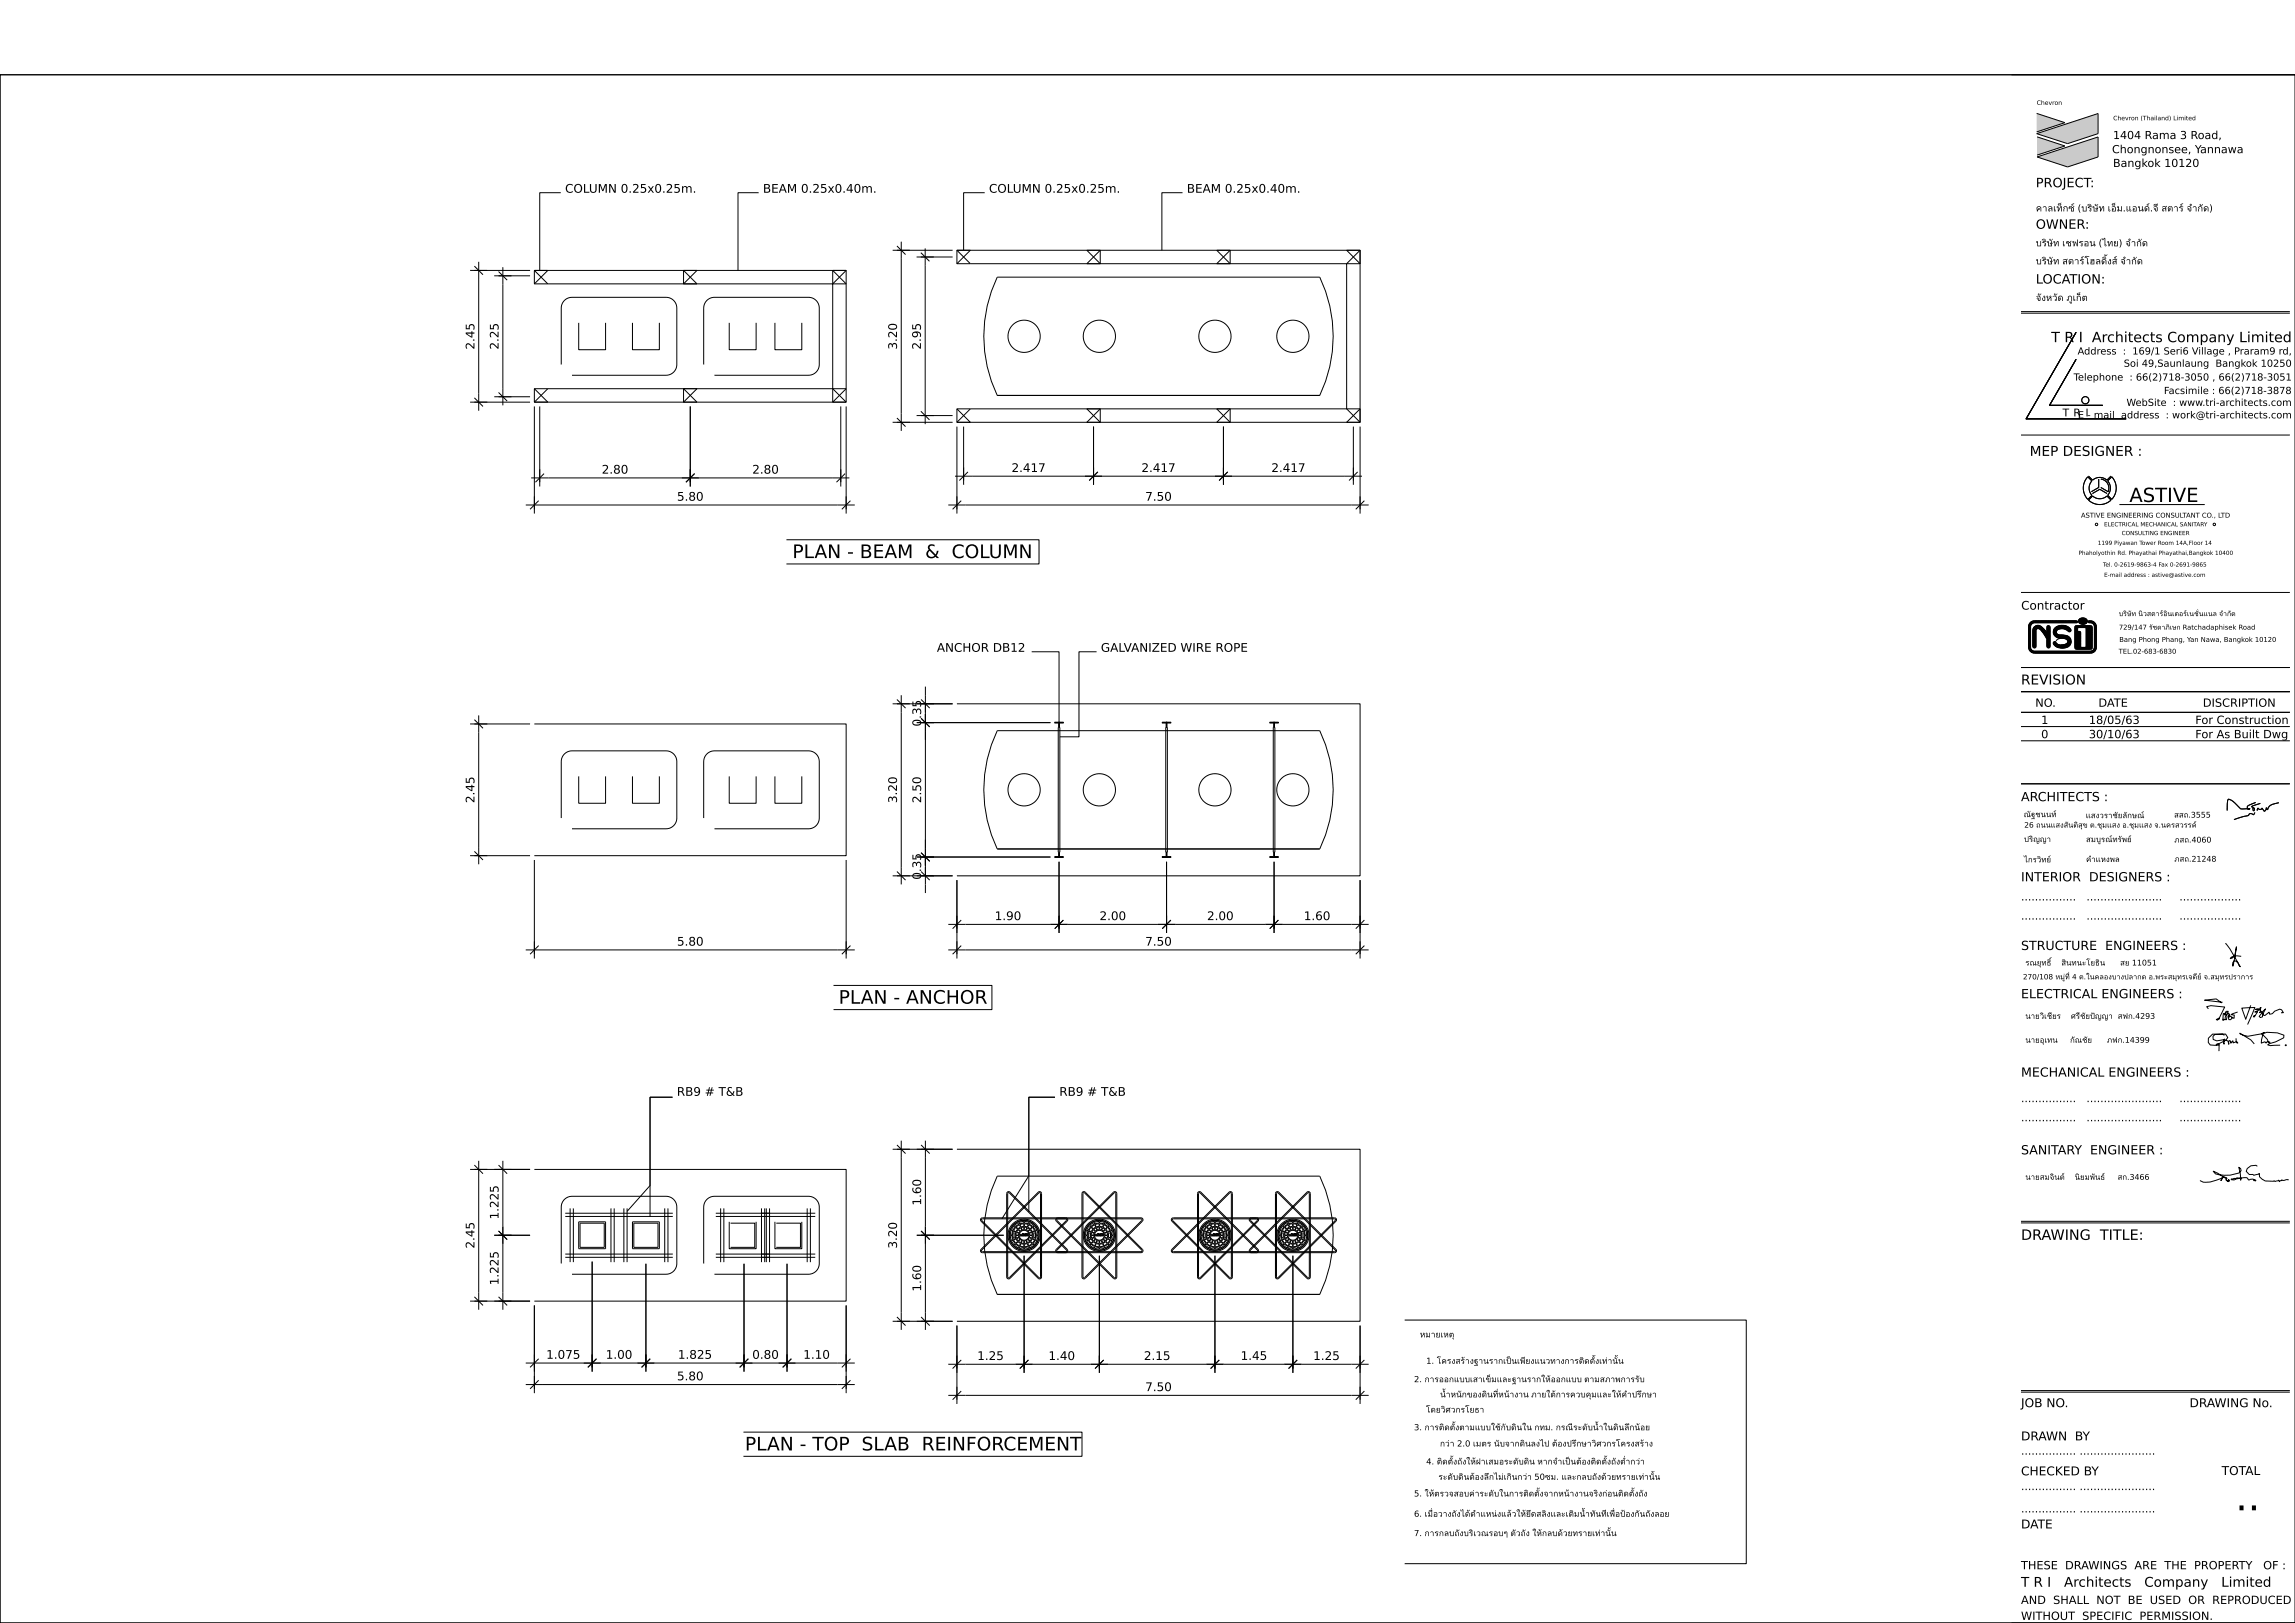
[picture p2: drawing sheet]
<svg xmlns="http://www.w3.org/2000/svg" width="420mm" height="297mm" viewBox="0 0 420 297" stroke-linecap="round" stroke-linejoin="round" font-family="sans-serif">
<defs><g id="words">
<text font-size="7.1" x="409.1" y="276.4">..</text>
<text font-size="3.6" x="389.7" y="91.9">ASTIVE</text>
<g font-size="3.4">
<text x="145" y="102.1">PLAN - BEAM &amp; COLUMN</text>
<text x="153.5" y="183.7">PLAN - ANCHOR</text>
<text x="136.3" y="265.4">PLAN - TOP SLAB REINFORCEMENT</text>
</g>
<g font-size="2.6">
<text x="375.4" y="62.6">T R I Architects Company Limited</text>
<text x="369.9" y="226.9">DRAWING TITLE:</text>
</g>
<g font-size="2.5">
<text x="371.4" y="83.4">MEP DESIGNER :</text>
<text x="369.9" y="125.3">REVISION</text>
<text x="369.9" y="290.4">T R I</text>
<text x="377.7" y="290.4">Architects</text>
<text x="392.4" y="290.4">Company</text>
<text x="406.5" y="290.4">Limited</text>
</g>
<g font-size="2.4">
<text x="372.6" y="34.3">PROJECT:</text>
<text x="372.6" y="41.9">OWNER:</text>
<text x="372.6" y="51.9">LOCATION:</text>
</g>
<g font-size="2.3">
<text x="369.9" y="146.6">ARCHITECTS :</text>
<text x="369.9" y="161.3">INTERIOR DESIGNERS :</text>
<text x="369.9" y="173.8">STRUCTURE ENGINEERS :</text>
<text x="369.9" y="182.7">ELECTRICAL ENGINEERS :</text>
<text x="369.9" y="197">MECHANICAL ENGINEERS :</text>
<text x="369.9" y="211.2">SANITARY ENGINEER :</text>
</g>
<g font-size="2.2">
<text x="103.4" y="35.3">COLUMN 0.25x0.25m.</text>
<text x="139.6" y="35.3">BEAM 0.25x0.40m.</text>
<text x="181" y="35.3">COLUMN 0.25x0.25m.</text>
<text x="217.2" y="35.3">BEAM 0.25x0.40m.</text>
<text x="86.8" y="64" transform="rotate(-90 86.8 64)">2.45</text>
<text x="91.2" y="64" transform="rotate(-90 91.2 64)">2.25</text>
<text x="164.2" y="64" transform="rotate(-90 164.2 64)">3.20</text>
<text x="168.5" y="64" transform="rotate(-90 168.5 64)">2.95</text>
<text x="110.1" y="86.7">2.80</text>
<text x="137.7" y="86.7">2.80</text>
<text x="185.1" y="86.4">2.417</text>
<text x="208.9" y="86.4">2.417</text>
<text x="232.7" y="86.4">2.417</text>
<text x="123.9" y="91.6">5.80</text>
<text x="209.6" y="91.6">7.50</text>
<text x="369.9" y="111.6">Contractor</text>
<text x="171.5" y="119.3">ANCHOR DB12</text>
<text x="201.5" y="119.3">GALVANIZED WIRE ROPE</text>
<text x="168.6" y="132.9" transform="rotate(-90 168.6 132.9)">0.35</text>
<text x="86.8" y="147" transform="rotate(-90 86.8 147)">2.45</text>
<text x="164.2" y="147" transform="rotate(-90 164.2 147)">3.20</text>
<text x="168.6" y="147" transform="rotate(-90 168.6 147)">2.50</text>
<text x="168.6" y="161" transform="rotate(-90 168.6 161)">0.35</text>
<text x="123.9" y="173">5.80</text>
<text x="182" y="168.4">1.90</text>
<text x="201.2" y="168.4">2.00</text>
<text x="209.6" y="173">7.50</text>
<text x="220.9" y="168.4">2.00</text>
<text x="238.6" y="168.4">1.60</text>
<text x="123.9" y="200.5">RB9 # T&amp;B</text>
<text x="193.9" y="200.5">RB9 # T&amp;B</text>
<text x="168.6" y="220.6" transform="rotate(-90 168.6 220.6)">1.60</text>
<text x="91.2" y="223.1" transform="rotate(-90 91.2 223.1)">1.225</text>
<text x="86.8" y="228.5" transform="rotate(-90 86.8 228.5)">2.45</text>
<text x="164.2" y="228.5" transform="rotate(-90 164.2 228.5)">3.20</text>
<text x="91.2" y="235.2" transform="rotate(-90 91.2 235.2)">1.225</text>
<text x="168.6" y="236.3" transform="rotate(-90 168.6 236.3)">1.60</text>
<text x="100" y="248.7">1.075</text>
<text x="110.9" y="248.7">1.00</text>
<text x="124.1" y="248.7">1.825</text>
<text x="137.7" y="248.7">0.80</text>
<text x="147" y="248.7">1.10</text>
<text x="178.8" y="248.9">1.25</text>
<text x="191.9" y="248.9">1.40</text>
<text x="209.3" y="248.9">2.15</text>
<text x="227" y="248.9">1.45</text>
<text x="240.3" y="248.9">1.25</text>
<text x="123.9" y="252.6">5.80</text>
<text x="209.6" y="254.6">7.50</text>
<text x="369.9" y="257.5">JOB NO.</text>
<text x="400.7" y="257.5">DRAWING No.</text>
<text x="369.9" y="263.6">DRAWN BY</text>
<text x="369.9" y="270">CHECKED BY</text>
<text x="406.6" y="269.9">TOTAL</text>
<text x="369.9" y="279.7">DATE</text>
</g>
<g font-size="2.1">
<text x="372.5" y="129.3">NO.</text>
<text x="384" y="129.3">DATE</text>
<text x="403.1" y="129.3">DISCRIPTION</text>
<text x="373.5" y="135.1">0</text>
<text x="373.5" y="132.5">1</text>
<text x="382.3" y="135.1">30/10/63</text>
<text x="382.3" y="132.5">18/05/63</text>
<text x="401.8" y="135.1">For As Built Dwg</text>
<text x="401.8" y="132.5">For Construction</text>
<text x="369.9" y="287.2">THESE DRAWINGS ARE THE PROPERTY</text>
<text x="414.2" y="287.2">OF :</text>
<text x="369.9" y="293.5">AND SHALL NOT BE USED OR REPRODUCED</text>
<text x="369.9" y="296.4">WITHOUT SPECIFIC PERMISSION.</text>
</g>
<g font-size="2">
<text x="386.5" y="28">Chongnonsee, Yannawa</text>
<text x="386.7" y="25.4">1404 Rama 3 Road,</text>
<text x="386.7" y="30.6">Bangkok 10120</text>
<text x="377.5" y="76.2">T RE - mail address : work@tri-architects.com</text>
<text x="381.7" y="76.2">I</text>
<text x="369.9" y="164.8">................</text>
<text x="381.8" y="164.8">......................</text>
<text x="398.8" y="164.8">..................</text>
<text x="369.9" y="168.3">................</text>
<text x="381.8" y="168.3">......................</text>
<text x="398.8" y="168.3">..................</text>
<text x="369.9" y="201.7">................</text>
<text x="381.8" y="201.7">......................</text>
<text x="398.8" y="201.7">..................</text>
<text x="369.9" y="205.2">................</text>
<text x="381.8" y="205.2">......................</text>
<text x="398.8" y="205.2">..................</text>
<text x="369.9" y="266.2">................ ......................</text>
<text x="369.9" y="272.7">................ ......................</text>
<text x="369.9" y="276.8">................ ......................</text>
</g>
<g font-size="1.8">
<text x="380.2" y="64.9">Address : 169/1 Seri6 Village , Praram9 rd,</text>
<text x="379.5" y="69.6">Telephone : 66(2)718-3050 , 66(2)718-3051</text>
<text x="388.7" y="67.1">Soi 49,Saunlaung Bangkok 10250</text>
<text x="389.2" y="74.3">WebSite : www.tri-architects.com</text>
<text x="396" y="72.1">Facsimile : 66(2)718-3878</text>
</g>
<g font-size="1.7">
<text x="372.6" y="38.7">คาลเท็์ซ์(บริ</text>
<text x="376.3" y="38.7">็ท</text>
<text x="377.5" y="38.7">กซ</text>
<text x="382" y="38.7">ิร</text>
<text x="382.9" y="38.7">ษ</text>
<text x="382.9" y="38.7">ัษัท เอ็</text>
<text x="386.3" y="38.7">็อ</text>
<text x="387.3" y="38.7">ม.แอนด.จีสตาร ำจำจักัด)</text>
<text x="392.3" y="38.7">์ด์ีจ</text>
<text x="398.7" y="38.7">์ร์จำก</text>
<text x="372.6" y="45.1">บริ</text>
<text x="373.7" y="45.1">ิร</text>
<text x="374.6" y="45.1">ษ</text>
<text x="374.6" y="45.1">ัษัท เชฟรอน (ไทย) จำก</text>
<text x="388.9" y="45.1">ำจำจักัด</text>
<text x="372.6" y="48.4">บริ</text>
<text x="373.7" y="48.4">ิร</text>
<text x="374.6" y="48.4">ษ</text>
<text x="374.6" y="48.4">ัษัท สตาร</text>
<text x="380.5" y="48.4">์ร์โฮลดิ์ส์จำก</text>
<text x="384.5" y="48.4">ิ้</text>
<text x="384.5" y="48.4">้ด</text>
<text x="385.6" y="48.4">ดิ้งส ำจำจักัด</text>
<text x="372.6" y="55.1">จ</text>
<text x="372.6" y="55.1">ัจังหว</text>
<text x="375.6" y="55.1">ัวัด ภ ็ก</text>
<text x="378.2" y="55.1">ูภูเก็</text>
<text x="380.9" y="55.1">ต</text>
</g>
<g font-size="1.5">
<text x="259.8" y="244.7">หมายเหต</text>
<text x="265.1" y="244.7">ุตุ</text>
<text x="261" y="249.6">1. โครงสร</text>
<text x="267.3" y="249.6">้ร้างฐานรากเป็ ีพ</text>
<text x="275.6" y="249.6">็ป</text>
<text x="276.6" y="249.6">นเพี</text>
<text x="279.2" y="249.6">ยงแนวทางการติั</text>
<text x="288.9" y="249.6">ิต้ตั้ตั้งเท ั</text>
<text x="289.9" y="249.6">ดต</text>
<text x="293.2" y="249.6">่ท่าน</text>
<text x="295.1" y="249.6">้นั้นั้น</text>
<text x="258.8" y="252.9">2. การออกแบบเสาเข็</text>
<text x="263.5" y="255.7">น้ ันักของดิีี้น้างาน ภายใต</text>
<text x="263.5" y="255.7">้ำหน</text>
<text x="263.5" y="255.7">ำน้ำน้ำน</text>
<text x="271.1" y="255.7">ิด่ท</text>
<text x="271.9" y="252.9">็ข</text>
<text x="272.1" y="255.7">นท่</text>
<text x="272.9" y="252.9">มและฐานรากให</text>
<text x="274.2" y="255.7">ที่หน</text>
<text x="282.8" y="252.9">้ห้ออกแบบ ตามสภาพการร</text>
<text x="283.7" y="255.7">้ต้การควบค</text>
<text x="290.2" y="255.7">ุคุมและใหำคำค ึร</text>
<text x="295.7" y="255.7">้ห้คำปรึ</text>
<text x="299.2" y="252.9">ัรับ</text>
<text x="300.4" y="255.7">กษา</text>
<text x="258.8" y="261.7">3. การติั</text>
<text x="261" y="258.5">โดยวิ</text>
<text x="263.3" y="261.7">ิต้ตั้ตั้งตามแบบใชักับดิ</text>
<text x="263.7" y="258.5">ิว</text>
<text x="264.3" y="261.7">ดต</text>
<text x="264.5" y="258.5">ศวกรโยธา</text>
<text x="273.6" y="261.7">้ช้ก ิด</text>
<text x="277.5" y="261.7">นใน กทม. กรณี ัดับน้</text>
<text x="286.5" y="261.7">ีณ</text>
<text x="287.9" y="261.7">ระด ้ำในดิึล้น้อย</text>
<text x="291.5" y="261.7">ำน้ำน้ำน</text>
<text x="295.2" y="261.7">ิด</text>
<text x="296.2" y="261.7">นลึ</text>
<text x="298.2" y="261.7">กน</text>
<text x="261" y="268">4. ติั ัถังให</text>
<text x="262.9" y="268">ิต้ตั้ตั้งถ</text>
<text x="263.5" y="264.7">กว</text>
<text x="263.9" y="268">ดต</text>
<text x="264.4" y="264.7">่ว่า 2.0 เมตร น</text>
<text x="269.1" y="268">้ห้ฝาเสมอระด ิด</text>
<text x="273.4" y="264.7">ันับจากดิ</text>
<text x="276.9" y="268">ัดับดิ</text>
<text x="278.1" y="264.7">ิด</text>
<text x="279.1" y="264.7">นลงไป ต</text>
<text x="279.8" y="268">น หากจำเป็ ้ต้องติั ัถังต่ ่ว่า</text>
<text x="284" y="264.7">้ต้องปรึ</text>
<text x="284.1" y="268">ำจำจ ็ป</text>
<text x="287.4" y="268">นต</text>
<text x="287.6" y="264.7">ึร</text>
<text x="288.5" y="264.7">กษาวิ</text>
<text x="291.1" y="268">ิต้ตั้ตั้งถ ่ำกว</text>
<text x="291.3" y="264.7">ิว</text>
<text x="292.1" y="268">ดต</text>
<text x="292.1" y="264.7">ศวกรโครงสร</text>
<text x="296.5" y="268">ำต่ำต่ำต</text>
<text x="300.1" y="264.7">้ร้าง</text>
<text x="258.8" y="273.8">5. ให</text>
<text x="261.5" y="273.8">้ห้ตรวจสอบค</text>
<text x="263.2" y="270.8">ระด ิด้ต้องลึ ่ม่เกิ</text>
<text x="264.9" y="270.8">ัดับดิ</text>
<text x="267.8" y="270.8">นต</text>
<text x="268.9" y="273.8">่ค่าระด</text>
<text x="271.5" y="270.8">ึล</text>
<text x="272.4" y="273.8">ัดับในการติั</text>
<text x="272.5" y="270.8">กไม ิก</text>
<text x="276.6" y="270.8">นกว</text>
<text x="278.6" y="270.8">่ว่า 50ซม. และกลบถ ้ด้วยทรายเท ั</text>
<text x="278.8" y="273.8">ิต้ตั้ตั้งจากหน</text>
<text x="279.8" y="273.8">ดต</text>
<text x="286.2" y="273.8">้น้างานจริ่ก่อนติั ัถัง</text>
<text x="291.3" y="270.8">ัถังด</text>
<text x="291.6" y="273.8">ิร</text>
<text x="292.5" y="273.8">งก</text>
<text x="296.1" y="273.8">ิต้ตั้ตั้งถ</text>
<text x="297.1" y="273.8">ดต</text>
<text x="299.9" y="270.8">่ท่าน</text>
<text x="301.7" y="270.8">้นั้นั้น</text>
<text x="258.8" y="277.6">6. เมมื่อวางถ</text>
<text x="258.8" y="281.1">7. การกลบถ</text>
<text x="261.2" y="277.6">ืื</text>
<text x="261.2" y="277.6">่ม</text>
<text x="262.2" y="277.6">่</text>
<text x="265.6" y="277.6">ัถังไดำตำต</text>
<text x="266.2" y="281.1">ัถังบริ</text>
<text x="268.1" y="277.6">้ด้ตำแหน</text>
<text x="268.8" y="281.1">ิร</text>
<text x="269.6" y="281.1">เวณรอบๆ ต ัถัง ให</text>
<text x="272.9" y="277.6">่น่งแล</text>
<text x="275.7" y="277.6">้ล้วใหึย</text>
<text x="276.4" y="281.1">ัตัวถ</text>
<text x="278.2" y="277.6">้ห้ยึ</text>
<text x="280.2" y="277.6">ดสลิ</text>
<text x="281.2" y="281.1">้ห้กลบด</text>
<text x="282.1" y="277.6">ิล</text>
<text x="283" y="277.6">งและเติ้้ัทันทีืพื่อป</text>
<text x="285" y="281.1">้ด้วยทรายเท ั</text>
<text x="287" y="277.6">ิตำน้ำน้ำน</text>
<text x="288" y="277.6">มนำท ีท่พ้ป้องก ัถังลอย</text>
<text x="291.9" y="281.1">่ท่าน</text>
<text x="293.8" y="281.1">้นั้นั้น</text>
<text x="294" y="277.6">เพื</text>
<text x="295.6" y="277.6">่</text>
<text x="299.1" y="277.6">ักันถ</text>
</g>
<g font-size="1.4">
<text x="370.3" y="149.5">ณ</text>
<text x="370.3" y="149.5">ัณัฐชนนท</text>
<text x="375.4" y="149.5">์ท์</text>
<text x="381.7" y="149.7">แสงวราช ัลักษณ</text>
<text x="386.6" y="149.7">ัชัยล</text>
<text x="391.1" y="149.7">์ณ์</text>
<text x="397.9" y="149.6">สสถ.3555</text>
<text x="370.4" y="154.1">ปริ</text>
<text x="370.4" y="151.5">26 ถนนแสงส ิต</text>
<text x="371.3" y="154.1">ิร</text>
<text x="372.1" y="154.1">ญญา</text>
<text x="377.7" y="151.5">ัสันติ</text>
<text x="380.3" y="151.5">ส</text>
<text x="380.3" y="151.5">ุสุข ต.ช</text>
<text x="381.7" y="154.1">สมบ ์ณ์ทร ์ย์</text>
<text x="383.6" y="154.1">ูบูรณ ัรัพย</text>
<text x="383.8" y="151.5">ุชุมแสง อ.ช</text>
<text x="389.6" y="151.5">ุชุมแสง จ.นครสวรรค</text>
<text x="397.9" y="154.2">ภสถ.4060</text>
<text x="401.1" y="151.5">์ค์</text>
<text x="370.4" y="157.8">ไกรวิ์ย์</text>
<text x="372.8" y="157.8">ิว</text>
<text x="373.6" y="157.8">ทย</text>
<text x="381.7" y="157.7">คำแหงพล</text>
<text x="381.7" y="157.7">ำคำค</text>
<text x="397.9" y="157.7">ภสถ.21248</text>
<text x="370.6" y="176.7">รณย ิิ</text>
<text x="372.7" y="176.7">ุยุทธ์</text>
<text x="374.5" y="176.7">์ธ</text>
<text x="375.5" y="176.7">ธิ์</text>
<text x="377.2" y="176.7">สิ</text>
<text x="377.2" y="176.7">ิส</text>
<text x="378.1" y="176.7">นทนะโยธิ</text>
<text x="383.4" y="176.7">ิธ</text>
<text x="384.3" y="176.7">น</text>
<text x="388" y="176.7">สย 11051</text>
<text x="370.6" y="186.4">นายวิีช</text>
<text x="370.6" y="190.8">นายอ</text>
<text x="373.3" y="186.4">ิว ยร</text>
<text x="373.3" y="190.8">ุอุเทน</text>
<text x="374.1" y="186.4">เชี</text>
<text x="378.8" y="190.8">ก</text>
<text x="378.8" y="190.8">ักัณช</text>
<text x="379" y="186.4">ศรี</text>
<text x="379.9" y="186.4">ีร</text>
<text x="380.7" y="186.4">ช ัปัญญา สฟก.4293</text>
<text x="380.7" y="186.4">ัชัยป</text>
<text x="381" y="190.8">ัชัย</text>
<text x="385.6" y="190.8">ภฟก.14399</text>
<text x="370.6" y="215.9">นายสมจิ์ต์</text>
<text x="375.1" y="215.9">ิจ</text>
<text x="375.9" y="215.9">นต</text>
<text x="379.7" y="215.9">นิ</text>
<text x="379.7" y="215.9">ิน</text>
<text x="380.7" y="215.9">ยมพ ์ธ์</text>
<text x="382.4" y="215.9">ัพันธ</text>
<text x="387.5" y="215.9">สก.3466</text>
</g>
<g font-size="1.3">
<text x="387.7" y="112.7">บริ</text>
<text x="388.6" y="112.7">ิร</text>
<text x="389.2" y="112.7">ษ</text>
<text x="389.2" y="112.7">ัษัท นิ</text>
<text x="391.3" y="112.7">ิน</text>
<text x="392.2" y="112.7">วสตาริอ</text>
<text x="395.2" y="112.7">์ร์อิ</text>
<text x="396.6" y="112.7">นเตอร</text>
<text x="399.5" y="112.7">์ร์เนช</text>
<text x="401.5" y="112.7">ั</text>
<text x="401.5" y="112.7">่ชั่ชั่นแนล จำก</text>
<text x="406.1" y="112.7">ำจำจักัด</text>
<text x="370.2" y="179.2">270/108 หมีี</text>
<text x="377" y="179.2">ู่ท</text>
<text x="377" y="179.2">่มู่มู่ท่</text>
<text x="378.8" y="179.2">ที่4 ต.ในคลองบางปลากด อ.พระสม</text>
<text x="397.5" y="179.2">ุมุทรเจดี</text>
<text x="401.2" y="179.2">ีด</text>
<text x="402.1" y="179.2">ย</text>
<text x="402.1" y="179.2">์ย์จ.สม</text>
<text x="405.3" y="179.2">ุมุทรปราการ</text>
</g>
<g font-size="1.2">
<text x="380.8" y="94.7">ASTIVE ENGINEERING CONSULTANT CO., LTD</text>
<text x="387.7" y="119.6">TEL.02-683-6830</text>
<text x="387.8" y="115.2">729/147 ร</text>
<text x="387.8" y="117.5">Bang Phong Phang, Yan Nawa, Bangkok 10120</text>
<text x="393.3" y="115.2">ัรัชดาภิ</text>
<text x="396.3" y="115.2">ิภ</text>
<text x="397.1" y="115.2">เษก Ratchadaphisek Road</text>
</g>
<g font-size="1.1">
<text x="372.7" y="19.2">Chevron</text>
<text x="386.7" y="22">Chevron (Thailand) Limited</text>
</g>
<g font-size="1">
<text x="380.4" y="101.5">Phaholyothin Rd. Phayathai Phayathai,Bangkok 10400</text>
<text x="383.9" y="99.7">1199 Piyawan Tower Room 14A,Floor 14</text>
<text x="385.1" y="96.3">ELECTRICAL MECHANICAL SANITARY</text>
<text x="388.3" y="97.9">CONSULTING ENGINEER</text>
<text x="384.8" y="103.7">Tel. 0-2619-9863-4 Fax 0-2691-9865</text>
<text x="385.1" y="105.6">E-mail address : astive@astive.com</text>
</g>
</g></defs>
<g fill="#c8c8c8">
<path d="M372.8 28.7l11.2-3.6v3.6l-5.6 1.9z"/>
<path d="M372.8 25l5.1 1.7-5.1 1.7z"/>
<path d="M372.7 24.5l11.3-3.7v3.7l-5.6 1.8z"/>
<path d="M372.7 20.8l5.2 1.6-5.2 1.7z"/>
</g>
<g fill="none" stroke="#000" stroke-width=".18">
<path d="M368.1 13.7h51.9v283.3h-51.9M420 13.7h-420v283.3h420M102.6 35.3h-3.8v14.2M138.8 35.3h-3.7v14.2M180.2 35.3h-3.8v10.5M216.4 35.3h-3.8v10.5M372.7 24.5l11.3-3.7v3.7l-5.6 1.8zM372.7 20.8l5.2 1.6-5.2 1.7M372.8 28.7l11.2-3.6v3.6l-5.6 1.9zM372.8 25l5.1 1.7-5.1 1.7M86 49.5h11M86.8 48.7l1.6 1.6"/>
<path d="M87.6 47.9v27.3M90.5 50.5h6.5M91.2 49.7l1.6 1.6M92 48.9v25.3M97.8 51.9l2.5-2.4h-2.5v2.4h2.5M100.3 51.9l-2.5-2.4h57.1v24.1h-57.1l2.5-2.5M100.3 51.9h52.1v19.2h-52.1M105.9 59.1v4.9h4.9v-4.9M115.7 59.1v4.9h5v-4.9M125.1 49.5l2.5 2.4h-2.5v-2.4h2.5l-2.5 2.4M133.5 59.1v4.9h4.9v-4.9M141.8 59.1v4.9h4.9v-4.9"/>
<path d="M152.4 49.5l2.5 2.4h-2.5v-2.4h2.5l-2.5 2.4M163.4 45.8h10.9M164.1 45l1.6 1.6M164.9 44.2v34.7M167.7 47h6.6M168.5 46.2l1.6 1.6M169.3 45.5v32.1M175.1 48.3l2.5-2.5h-2.5v2.5h2.5M177.6 48.3l-2.5-2.5h73.8v31.5h-73.8l2.5-2.5M177.6 48.3h68.8v26.5h-68.8M182.5 50.7h59a25 25 0 0 1 0 21.7h-59a25 25 0 0 1 0-21.7zM201.4 45.8l-2.5 2.5h2.5v-2.5h-2.5l2.5 2.5"/>
<path d="M225.1 45.8l-2.4 2.5h2.4v-2.5h-2.4l2.4 2.5M248.9 45.8l-2.5 2.5h2.5v-2.5h-2.5l2.5 2.5M369.9 57h49.2M369.9 57.3h49.2M86 73.6h11M86.8 72.8l1.6 1.6M90.5 72.6h6.5M91.2 71.8l1.6 1.6M97.8 71.1l2.5 2.5h-2.5v-2.5h2.5M97.8 74.4v19.6M98.8 74.4v14.6M102.7 66.7v-10.3a1.97 1.97 0 0 1 2-2h17.2a1.97 1.97 0 0 1 2 2v10.3a1.97 1.97 0 0 1-2 2h-17.2"/>
<path d="M125.1 71.1l2.5 2.5h-2.5v-2.5h2.5l-2.5 2.5M126.3 74.4v14.6M128.8 66.7v-10.3a1.97 1.97 0 0 1 1.9-2h17.3a1.97 1.97 0 0 1 1.9 2v10.3a1.97 1.97 0 0 1-1.9 2h-17.3M152.4 71.1l2.5 2.5h-2.5v-2.5h2.5l-2.5 2.5M153.9 74.4v14.6M154.9 74.4v19.6M163.4 77.3h10.9M164.1 76.5l1.6 1.6M167.7 76h6.6M168.5 75.3l1.6 1.5M175.1 74.8l2.5 2.5h-2.5v-2.5h2.5M175.1 78.1v15.9"/>
<path d="M176.4 78.1v10.6M200.1 78.1v10.6M201.4 74.8l-2.5 2.5h2.5v-2.5h-2.5l2.5 2.5M223.9 78.1v10.6M225.1 74.8l-2.4 2.5h2.4v-2.5h-2.4l2.4 2.5M247.7 78.1v10.6M248.9 74.8l-2.5 2.5h2.5v-2.5h-2.5l2.5 2.5M248.9 78.1v15.9M369.9 79.6h49.2M379.9 65.7l-4.8 8.5h9.7M379.9 60.8l-9.1 15.8h18.3M96.2 92.4h60.2"/>
<path d="M97.2 87.5h58.2M98.6 91.6l-1.6 1.6M99.6 86.7l-1.6 1.5M127.1 86.7l-1.6 1.5M143.9 98.8h46.2v4.4h-46.2M154.7 86.7l-1.6 1.5M155.6 91.6l-1.5 1.6M173.5 92.4h77M174.8 87.1h74.4M175.9 91.6l-1.6 1.6M177.1 86.4l-1.5 1.5M200.9 86.4l-1.6 1.5"/>
<path d="M224.7 86.4l-1.6 1.5M248.5 86.4l-1.6 1.5M249.7 91.6l-1.6 1.6M382.1 87.3l.7 .7a1.95 1.95 0 0 0 0 2.6l-.7 .8a3 3 0 0 1 0-4.1zM382.2 87.1l.8 .8a1.95 1.95 0 0 1 2.6 0l.7-.8M382.9 90.3l1.4-.8 1.3 .8M383 90.8a1.95 1.95 0 0 0 2.6 0l.7 .7a3 3 0 0 1-4.1 0zM384.1 87.7v1.5l-1.4 .8M384.5 87.7a1.66 1.66 0 0 1 1.3 2.3l-1.3-.8M385.7 88l.8-.7a3 3 0 0 1 0 4.1l-.8-.8a1.95 1.95 0 0 0 0-2.6zM387.9 92.3h15.6M188.8 119.3h5v12.9"/>
<path d="M200.7 119.3h-3.2v15.5h-3.5M369.9 108.4h49.2M371.2 114.7v3.8l.2 .5 .5 .4 .4 .1h10.3M371.6 118.4l.2 .5 .5 .2M371.6 114.7l-.4 .4M371.6 114.8l-.4 .4M371.6 114.9l-.4 .3M371.6 114.9l-.4 .4M371.6 115l-.4 .4M371.6 115.1l-.4 .4M371.6 115.2l-.4 .4M371.6 115.3l-.4 .4"/>
<path d="M371.6 115.4l-.4 .4M371.6 115.5l-.4 .4M371.6 115.6l-.4 .4M371.6 115.7l-.4 .4M371.6 115.8l-.4 .4M371.6 115.9l-.4 .4M371.6 116l-.4 .4M371.6 116.1l-.4 .4M371.6 116.2l-.4 .3M371.6 116.2l-.4 .4M371.6 116.3l-.4 .4M371.6 116.4l-.4 .3"/>
<path d="M371.6 116.4l-.4 .4M371.6 116.5l-.4 .4M371.6 116.6l-.4 .3M371.6 116.6l-.4 .4M371.6 116.7l-.4 .4M371.6 116.8l-.4 .3M371.6 116.8l-.4 .4M371.6 116.9l-.4 .4M371.6 117l-.4 .3M371.6 117l-.4 .4M371.6 117.1l-.4 .4M371.6 117.2l-.4 .4"/>
<path d="M371.6 117.3l-.4 .4M371.6 117.4l-.4 .4M371.6 117.5l-.4 .4M371.6 117.6l-.4 .4M371.6 117.7l-.4 .4M371.6 117.8l-.4 .4M371.6 117.9l-.4 .4M371.6 118l-.4 .4M371.6 118.1l-.4 .4M371.6 118.2l-.4 .4M371.6 118.3l-.3 .4M371.6 118.4l-.3 .3"/>
<path d="M371.6 118.5l-.3 .3M371.6 114.7l-.4 .3M371.6 114.6l-.4 .4M371.6 118.6l-.3 .3M371.6 114.5l-.4 .4M371.6 118.6l-.2 .3M371.7 118.7l-.3 .3M371.7 114.4l-.5 .4M371.7 118.8l-.3 .2M371.7 118.8l-.2 .3M371.8 118.9l-.3 .2M371.8 118.9l-.3 .3"/>
<path d="M371.8 113.7l-.4 .5M371.9 119l-.3 .2M371.9 119l-.3 .3M371.9 119l-.2 .3M371.9 113.7l-.6 .6M372 119l-.3 .3M372 118.3l.3 .3 .3-.3M372 115.3v3M372 119.1l-.3 .3M372 113.6l-.7 .8M372.1 119.1l-.3 .3M372.1 113.6l-.8 .9"/>
<path d="M372.2 119.1l-.3 .3M372.2 113.6l-1 1M372.3 113.6l-1.1 1M372.3 119.1l-.3 .4M372.3 113.6l-.7 .3-.4 .8M372.3 113.6h7.7M372.3 113.6l-1.1 1.1M372.4 119.1l-.3 .4M372.4 113.6l-1.2 1.2M372.4 114.6l-.2 .3M372.5 119.1l-.4 .4M372.5 113.6l-.5 .4"/>
<path d="M372.5 119.1l-.3 .4M372.5 113.6l-.4 .4M372.6 114.5l-.5 .5M372.6 118.3l-.2 .3M372.6 115.4l-.6 .6M372.6 115.5l-.6 .6M372.6 115.6l-.6 .6M372.6 115.7l-.6 .6M372.6 115.8l-.6 .6M372.6 115.9l-.6 .6M372.6 116l-.6 .6M372.6 116.1l-.6 .6"/>
<path d="M372.6 116.2l-.6 .6M372.6 116.3l-.6 .6M372.6 116.4l-.6 .6M372.6 116.4l-.6 .7M372.6 116.5l-.6 .6M372.6 116.6l-.6 .6M372.6 116.6l-.6 .7M372.6 116.7l-.6 .6M372.6 116.8l-.6 .6M372.6 116.8l-.6 .7M372.6 116.9l-.6 .6M372.6 117l-.6 .6"/>
<path d="M372.6 117.1l-.6 .6M372.6 117.2l-.6 .6M372.6 117.3l-.6 .6M372.6 117.4l-.6 .6M372.6 117.5l-.6 .6M372.6 117.6l-.6 .6M372.6 117.7l-.6 .6M372.6 117.8l-.6 .6M372.6 117.9l-.6 .5 .6-.5M372.6 118l-.5 .5M372.6 118.1l-.5 .4M372.6 118.1l-.4 .5"/>
<path d="M372.6 118.2l-.4 .4M372.6 118.3l-.3 .3M372.6 119.1l-.4 .4M372.6 113.6l-.4 .4M372.6 115.3l-.6 .6M372.7 119.1l-.4 .4M372.7 113.6l-.4 .4M372.7 114.5l-.7 .6M372.7 119.1l-.3 .4M372.8 113.6l-.4 .4M372.8 114.4l-.8 .8M372.8 119.1l-.4 .4"/>
<path d="M372.9 114.4l-.9 .9M372.9 119.1l-.4 .4M372.9 113.6l-.4 .4M372.9 114.4l-.9 1M373 119.1l-.4 .4M373 113.6l-.4 .4M373 114.4l-1 1M373.1 114.4l-1.1 1.1M373.1 115l-.3 .1-.2 .2v3M373.1 115l.5 .4M373.1 119.1l-.4 .4M373.1 113.6l-.4 .4"/>
<path d="M373.1 114.4l-1.1 1.2M373.2 119.1l-.4 .4M373.2 113.6l-.4 .4M373.2 114.4l-1.2 1.2M373.2 114.5l-1.2 1.2M373.3 114.5l-1.3 1.3M373.3 119.1l-.4 .4M373.3 113.6l-.4 .4M373.3 115.2l.4-.4-.3 .4M373.4 119.1l-.4 .4M373.4 113.6l-.4 .4M373.4 114.5l-.5 .6"/>
<path d="M373.4 114.5l-.5 .5M373.4 114.5l1.2 1.3v-1M373.4 114.5a.97 .97 0 0 0-1.4 .8M373.5 114.6l-.5 .4M373.5 119.1l-.4 .4M373.5 113.6l-.4 .4M373.5 114.6l-.4 .4M373.5 114.6l-.4 .5M373.6 119.1l-.4 .4M373.6 113.6l-.4 .4M373.6 115.4l1 1.6M373.6 114.7l-.4 .4"/>
<path d="M373.7 114.7l-.5 .4M373.7 114.7l-.4 .5M373.7 119.1l-.4 .4M373.7 113.6l-.4 .4M373.7 115.6l.4-.4-.4 .4M373.8 119.1l-.4 .4M373.8 113.6l-.4 .4M373.8 114.8l-.4 .4M373.8 113.6l-.3 .4M373.8 114.9l-.4 .4M373.9 114.9l-.4 .4M373.9 119.1l-.4 .4"/>
<path d="M373.9 113.6l-.4 .4M373.9 115l-.4 .4M374 119.1l-.4 .4M374 113.6l-.4 .4M374 115l-.4 .4M374 115l-.4 .5 .4-.4M374 119.1l-.3 .4M374 113.6l-.3 .4M374.1 115.1l-.4 .4M374.1 119.1l-.4 .4M374.1 113.6l-.4 .4M374.1 115.1l-.4 .5"/>
<path d="M374.2 119.1l-.4 .4M374.2 113.6l-.4 .4M374.2 115.3l-.4 .4 .4-.4M374.2 119.1l-.3 .4M374.2 113.6l-.3 .4M374.3 115.3l-.5 .5M374.3 115.4l-.4 .4M374.3 119.1l-.4 .4M374.3 113.6l-.4 .4M374.4 115.4l-.5 .5M374.4 119.1l-.4 .4M374.4 113.6l-.4 .4"/>
<path d="M374.4 115.5l-.5 .4M374.4 115.5l-.4 .5M374.4 119.1l-.3 .4M374.4 115.6l-.4 .4M374.4 113.6l-.3 .4M374.5 115.6l-.5 .4M374.5 115.6l-.4 .5M374.5 119.1l-.4 .4M374.5 113.6l-.4 .4M374.5 115.7l-.4 .4M374.6 119.1l-.4 .4M374.6 114.8l.3-.3 .3 .3"/>
<path d="M374.6 118.3l.3 .3 .3-.3M374.6 117v1.3M374.6 115l.5-.5-.5 .6M374.6 113.6l-.4 .4M374.6 119.1l-.3 .4M374.6 113.6l-.3 .4M374.7 119.1l-.4 .4M374.7 114.5l-.1 .1M374.7 113.6l-.4 .4M374.8 119.1l-.4 .4M374.8 113.6l-.4 .4M374.8 114.5l-.2 .2"/>
<path d="M374.8 119.1l-.3 .4M374.9 113.6l-.4 .4M374.9 114.5l-.3 .3M374.9 119.1l-.4 .4M375 114.5l-.4 .4M375 119.1l-.4 .4M375 113.6l-.4 .4M375.1 119.1l-.4 .4M375.1 113.6l-.4 .4M375.1 114.6l-.5 .6M375.2 114.6l-.6 .6M375.2 114.7l-.6 .6"/>
<path d="M375.2 118.3l-.2 .3M375.2 114.7l-.6 .7M375.2 119.1l-.4 .4M375.2 114.8v3.5M375.2 114.8l-.6 .6M375.2 114.9l-.6 .6M375.2 114.9l-.6 .7M375.2 115l-.6 .6M375.2 115.1l-1.1 1.1M375.2 115.2l-1 1M375.2 115.3l-1 1 1-.9M375.2 115.4l-1 1"/>
<path d="M375.2 115.5l-.9 .9M375.2 115.6l-.9 .8M375.2 115.6l-.9 .9M375.2 115.7l-.9 .8M375.2 115.8l-.8 .8M375.2 115.9l-.8 .8M375.2 116l-.8 .7M375.2 116l-.7 .8M375.2 116.1l-.7 .7M375.2 116.2l-.7 .6M375.2 116.2l-.7 .7M375.2 116.3l-.6 .6"/>
<path d="M375.2 116.4l-.6 .6M375.2 116.5l-.6 .6M375.2 116.6l-.6 .6M375.2 116.7l-.6 .6M375.2 116.8l-.6 .6M375.2 116.8l-.6 .7M375.2 116.9l-.6 .6M375.2 117l-.6 .6M375.2 117l-.6 .7M375.2 117.1l-.6 .6M375.2 117.2l-.6 .6M375.2 117.2l-.6 .7"/>
<path d="M375.2 117.3l-.6 .6M375.2 117.4l-.6 .6M375.2 117.5l-.6 .6M375.2 117.6l-.6 .6M375.2 117.7l-.6 .6M375.2 117.8l-.6 .6M375.2 117.9l-.6 .5M375.2 117.9l-.6 .6M375.2 118l-.5 .5M375.2 118.1l-.5 .4M375.2 118.1l-.4 .5M375.2 118.2l-.4 .4"/>
<path d="M375.2 118.3l-.3 .3M375.2 113.6l-.4 .4M375.3 119.1l-.4 .4M375.3 113.6l-.4 .4M375.4 119.1l-.4 .4M375.4 113.6l-.4 .4M375.5 119.1l-.4 .4M375.5 113.6l-.4 .4M375.6 119.1l-.4 .4M375.6 113.6l-.4 .4M375.7 119.1l-.4 .4M375.7 113.6l-.4 .4"/>
<path d="M375.8 117.8a.31 .31 0 0 1 .1-.4 .31 .31 0 0 1 .4 .1l-.4 .5M375.8 119.1l-.4 .4M375.8 113.6l-.4 .4M375.8 117.9l.4-.4-.4 .4M375.8 116.1a1.43 1.43 0 0 0 1.4 .7M375.9 119.1l-.4 .4M375.9 113.6l-.4 .4M375.9 113.6l-.3 .4M376 117.4l-.2 .2M376 119.1l-.4 .4M376 118.1l.4-.4-.4 .5M376 113.6l-.4 .4"/>
<path d="M376 117.4l-.3 .3M376.1 119.1l-.4 .4M376.1 113.6l-.4 .4M376.1 117.4l-.3 .4M376.1 119.1l-.3 .4M376.1 113.6l-.3 .4M376.2 117.4l-.4 .4M376.2 119.1l-.4 .4M376.2 113.6l-.4 .4M376.2 117.4l-.4 .5M376.3 119.1l-.4 .4M376.3 113.6l-.4 .4"/>
<path d="M376.3 114.7l-.4 .4M376.3 117.3a1.34 1.34 0 0 1 2.1 .1 1.03 1.03 0 0 1-1.2 .6l-.6 .5M376.3 117.6l-.4 .4M376.3 115.7l-.4 .5M376.3 119.1l-.3 .4M376.3 115.6l-.5 .5M376.3 113.6l-.3 .4M376.3 115.8l-.4 .4M376.4 115.8l-.5 .4M376.4 115.8l.2 .3 .4 .1M376.4 117.6l-.5 .5M376.4 115.5l-.6 .6"/>
<path d="M376.4 115.9l-.4 .4M376.4 117.7l-.4 .4M376.4 119.1l-.4 .4M376.4 115.4l-.6 .6M376.4 113.6l-.4 .4M376.4 115.9l-.4 .5M376.4 114.6l-.6 .6M376.5 116l-.4 .4M376.5 119.1l-.4 .4M376.5 113.6l-.4 .4M376.5 117.8l-.4 .4M376.5 116l-.4 .5"/>
<path d="M376.5 119.1l-.3 .4M376.5 113.6l-.3 .4M376.6 116.1l-.4 .4M376.6 114.6l-.8 .7M376.6 117.8l-.5 .5M376.6 119.1l-.4 .4M376.6 113.6l-.4 .4M376.6 116.1l-.4 .4 .5-.4M376.6 117.8l-.4 .5M376.7 117.9l-.5 .4M376.7 119.1l-.4 .4M376.7 113.6l-.4 .4"/>
<path d="M376.7 114.5l-.9 .9M376.7 116.1l-.4 .5M376.7 115.2l-.3 .2v.4M376.7 117.9l-.4 .4M376.7 119.1l-.3 .4M376.7 113.6l-.3 .4M376.8 116.2l-.5 .4M376.8 117.9l-.5 .5M376.8 114.5l-1 1M376.8 119.1l-.4 .4M376.8 113.6l-.4 .4M376.8 116.2l-.4 .4"/>
<path d="M376.9 116.2l-.5 .4M376.9 117.9l-.5 .5M376.9 119.1l-.4 .4M376.9 114.5l-1.1 1.1M376.9 113.6l-.4 .4M376.9 116.2l-.5 .5M376.9 119.1l-.3 .4M377 113.6l-.4 .4M377 114.5l-1.2 1.2M377 118l-.5 .5M377 116.2l1.2 .1M377 116.2l-.5 .5"/>
<path d="M377 119.1l-.4 .4M377 114.4l-1.2 1.3M377.1 116.2l-.6 .5M377.1 119.1l-.4 .4M377.1 113.6l-.4 .4M377.1 118l-.5 .5M377.1 114.4l-1.3 1.4M377.1 116.2l-.5 .5M377.2 119.1l-.4 .4M377.2 113.6l-.4 .4M377.2 114.4l-1.4 1.5M377.2 116.2l-.6 .5"/>
<path d="M377.2 118l-.5 .5M377.3 114.4l-1.5 1.5M377.3 116.2l-.6 .6M377.3 119.1l-.4 .4M377.3 113.6l-.4 .4M377.3 118l-.6 .5M377.3 114.4l-1.5 1.6M377.4 119.1l-.4 .4M377.4 118l-.6 .5M377.4 113.6l-.4 .4M377.4 114.4l-.8 .8M377.4 116.2l-.6 .6"/>
<path d="M377.4 118l-.5 .6M377.5 114.4l-.8 .8M377.5 116.2l-.6 .6M377.5 119.1l-.4 .4M377.5 113.6l-.4 .4M377.5 118l-.6 .6M377.5 114.4l-.7 .7M377.6 119.1l-.4 .4M377.6 113.6l-.4 .4M377.6 118l-.6 .6M377.6 116.2l-.6 .6M377.6 114.4l-.7 .7"/>
<path d="M377.7 118l-.7 .6M377.7 116.2l-.7 .6M377.7 114.4l-.7 .7M377.7 119.1l-.4 .4M377.7 113.6l-.4 .4M377.7 116.2l-.6 .6M377.7 114.4l-.6 .7M377.7 118l-.6 .6M377.8 119.1l-.4 .4M377.8 113.6l-.4 .4M377.8 116.2l-.6 .6M377.8 114.4l-.6 .7"/>
<path d="M377.8 117.9l-.6 .7M377.8 116.2l-.5 .6M377.8 114.5l-.6 .6M377.9 116.2l-.6 .6M377.9 119.1l-.4 .4M377.9 113.6l-.4 .4M377.9 114.5l-.6 .6M377.9 117.9l-.7 .7M378 116.2l-.6 .6M378 114.5l-.6 .6M378 119.1l-.4 .4M378 113.6l-.4 .4"/>
<path d="M378 116.3l-.5 .5M378 117.9l-.7 .7M378 115.2l.5-.5-.4 .5M378.1 116.3l-.6 .5M378.1 114.5l-.6 .6M378.1 119.1l-.4 .4M378.1 113.6l-.4 .4M378.1 114.5l-.5 .6M378.1 116.3l-.5 .5M378.2 119.1l-.4 .4M378.2 114.5l-.6 .6M378.2 113.6l-.4 .4"/>
<path d="M378.2 116.3l-.6 .5M378.2 117.8l-.9 .8M378.2 114.6l-.5 .5M378.2 116.3a1.19 1.19 0 0 1 .8 1.4 1.19 1.19 0 0 1-1.4 .9h-.5a1.57 1.57 0 0 1-1.3-.8M378.2 116.3l-.5 .5M378.2 113.6l-.3 .4M378.3 115.3l.4-.4-.4 .5M378.3 114.6l-.6 .5M378.3 116.3l-.5 .6M378.3 119.1l-.4 .4M378.3 113.6l-.4 .4M378.3 114.6l-.5 .5"/>
<path d="M378.4 114.6l-.6 .5M378.4 119.1l-.4 .4M378.4 113.6l-.4 .4M378.4 116.4l-.5 .5M378.4 114.6l-.5 .6M378.4 119.1l-.3 .4M378.4 113.6l-.3 .4M378.4 114.7l-.5 .5M378.5 116.4l-.5 .5M378.5 114.7l-.5 .5M378.5 119.1l-.4 .4M378.5 113.6l-.4 .4"/>
<path d="M378.6 116.5l-.5 .5M378.6 119.1l-.4 .4M378.6 113.6l-.4 .4M378.6 114.8l-.5 .5M378.6 119.1l-.3 .4M378.6 113.6l-.3 .4M378.6 114.8l-.4 .5M378.7 116.5l-.5 .5M378.7 114.8l-.5 .5M378.7 116.6l-.5 .5M378.7 119.1l-.4 .4M378.7 113.6l-.4 .4"/>
<path d="M378.7 116.6l-.4 .5M378.8 116.6l-.5 .5M378.8 119.1l-.4 .4M378.8 113.6l-.4 .4M378.8 114.9l-.5 .5M378.8 116.7l-.5 .5M378.8 115l-.4 .4M378.8 116.7l-.4 .5 .5-.4M378.8 119.1l-.3 .4M378.8 113.6l-.3 .4M378.9 115l-.5 .5M378.9 116.8l-.5 .5"/>
<path d="M378.9 117.9l-.4 .5M378.9 119.1l-.4 .4M378.9 115.1l-.4 .4M378.9 113.6l-.4 .4M378.9 116.9l-.5 .5M378.9 115.1l-.4 .5M378.9 115.1l.1 .3-.3 .2a3.1 3.1 0 0 0-1.8-.5l-.2 .1M378.9 115.1a1.94 1.94 0 0 0-3.1 .2v.8M379 116.9l-.6 .6M379 117.8l-.7 .6M379 117l-.6 .6M379 115.2l-.4 .4"/>
<path d="M379 119.1l-.4 .4M379 113.6l-.4 .4M379 117l-1.6 1.6M379 117.7l-.8 .8M379 117.1l-1.5 1.5M379 115.4l-.2 .2M379 115.3l-.4 .3M379 115.3l-.3 .3M379 117.6l-.9 .9M379 117.2l-1.4 1.4M379 117.5l-1 1M379 117.3l-1.3 1.3"/>
<path d="M379 117.5l-1.1 1.1M379 117.3l-1.2 1.3M379 117.4l-1.1 1.2M379 119.1l-.3 .4M379 113.6l-.3 .4M379.1 119.1l-.4 .4M379.1 113.6l-.4 .4M379.2 119.1l-.4 .4M379.2 113.6l-.4 .4M379.2 119.1l-.3 .4M379.3 113.6l-.4 .4M379.3 119.1l-.4 .4"/>
<path d="M379.4 119.1l-.4 .4M379.4 113.6l-.4 .4M379.5 119.1l-.4 .4M379.5 113.6l-.4 .4M379.6 119.1l-.4 .4M379.6 113.6l-.4 .4M379.7 119.1l-.4 .4M379.7 113.6l-.4 .4M379.7 118.5l.3 .3h2.6M379.7 116.4l.9-.9 .2 .1v2.7M379.8 119.1l-.4 .4M379.8 113.6l-.4 .4"/>
<path d="M379.9 119.1l-.4 .4M379.9 113.6l-.4 .4M379.9 114.5l-.2 .2M380 114.5l-.3 .3M380 119.1l-.4 .4M380 113.6l-.4 .4M380 113.6l.2 .2-.2 .2M380 114h-8l-.4 .6v3.8M380.1 113.6l-.4 .4M380.1 119.1l-.4 .4M380.1 114.5l-.4 .4M380.1 113.6l-.3 .4"/>
<path d="M380.2 113.9h-.1M380.2 113.7l-.3 .3M380.2 114.5l-.5 .5M380.2 113.7l-.2 .3M380.2 119.1l-.4 .4M380.2 113.8l-.2 .2M380.2 115.3l.2 .2M380.2 115v.3M380.2 115.1l-.5 .5M380.2 115.2l-.5 .5M380.2 115.3l-.5 .5M380.2 115.3l-.5 .6"/>
<path d="M380.2 115.4l-.5 .5M380.2 115l-.5 .5M380.2 115.4l-.5 .6M380.3 114.5l-.6 .5M380.3 119.1l-.4 .4M380.3 115.5l-.6 .6M380.3 114.5l-.6 .6M380.4 115.5l-.7 .7M380.4 114.5l-.7 .7M380.4 119.1l-.4 .4M380.4 115.5l-.7 .8M380.4 114.8l-.2 .2"/>
<path d="M380.4 115.5h.2l-.9 1M380.4 114.8h1.2M380.5 114.5l-.8 .7M380.5 119.1l-.4 .4M380.5 115.5l-.8 .8M380.5 114l.3-.3-.2 .3M380.5 114.5l-.8 .8M380.5 113.3a.8 .8 0 0 1 1-.2 .8 .8 0 0 1 .4 .8 .85 .85 0 0 1-.9 .4 .85 .85 0 0 1-.6-.8zM380.5 119.1l-.3 .4M380.6 114.5l-.9 .9M380.6 119.1l-.4 .4M380.6 113.6l-.2 .2"/>
<path d="M380.7 114.5l-1 .9M380.7 113.2l-.3 .2M380.7 113.6l-.3 .3M380.7 115.6l-1 .9M380.7 119.1l-.4 .4M380.7 115.6l-1 1M380.7 114.5l-.3 .4M380.7 119.1l-.3 .4M380.7 113.7l-.2 .2M380.7 115.6l-1 1.1M380.8 115.7l-1.1 1M380.8 113.7l-.3 .3"/>
<path d="M380.8 115.7l-1.1 1.1M380.8 118.3l.2 .2M380.8 117.7l-1 1M380.8 115.8l-1.1 1.1M380.8 115.9l-1.1 1.1M380.8 116l-1.1 1.1M380.8 116.1l-1.1 1M380.8 116.1l-1.1 1.1M380.8 116.2l-1.1 1.1M380.8 116.3l-1.1 1M380.8 116.3l-1.1 1.1M380.8 116.4l-1.1 1.1"/>
<path d="M380.8 116.5l-1.1 1M380.8 116.5l-1.1 1.1M380.8 116.6l-1.1 1.1M380.8 116.7l-1.1 1M380.8 116.7l-1.1 1.1M380.8 116.8l-1.1 1.1M380.8 116.9l-1.1 1M380.8 116.9l-1.1 1.1M380.8 117l-1.1 1.1M380.8 117.1l-1.1 1.1M380.8 117.2l-1.1 1.1M380.8 117.3l-1.1 1.1"/>
<path d="M380.8 117.4l-1.1 1.1M380.8 117.5l-1.1 1.1M380.8 117.6l-1.1 1.1M380.8 117.8l-1 1M380.8 117.9l-.9 .9M380.8 118l-.8 .8M380.8 118.1l-.7 .7M380.8 118.2l-.7 .6M380.8 118.2l-.6 .6M380.8 118.3l-.5 .5M380.8 114.5l-.4 .3M380.8 113.1l-.4 .5"/>
<path d="M380.8 119.1l-.4 .4M380.8 118.4l-.4 .4M380.9 114.5l-.4 .3M380.9 118.4l-.4 .4M380.9 113.6h-.1M380.9 119.1l-.4 .4M380.9 114.1l-.1 .1M380.9 114l-.2 .2M380.9 113.9l-.2 .2M380.9 113.9l-.3 .2M380.9 113.5h-.1M380.9 113.8l-.3 .3"/>
<path d="M380.9 113.4l-.2 .1M380.9 113.3l-.2 .2M380.9 113.1l-.5 .5M380.9 114.5l-.3 .3M380.9 119.1l-.3 .4M381 118.5l-.4 .3M381 113.5l-.2 .1 .2 .1v.2l.1-.1 .3 .3-.3-.2-.2 .2v-.3M381 113.5v.1M381 113.5h.1M381 113.1l-.6 .6M381 113.6l-.1 .1M381 114.5l-.4 .3"/>
<path d="M381 118.5h.6M381 119.1l-.4 .4M381 113.6l.8-.1h-.7l-.2-.3v.3h-.3l.3 .3M381 118.5l-.3 .3M381.1 113.1l-.7 .7M381.1 114.5l-.4 .3M381.1 113.6l-.1 .1M381.1 119.1l-.4 .4M381.1 118.5l-.4 .3M381.1 113.9l-.3 .3M381.1 114.5l-.3 .3M381.1 113.1l-.2 .2"/>
<path d="M381.1 113.9l-.2 .3M381.1 119.1l-.3 .4M381.1 118.5l-.3 .3M381.2 113.6l-.2 .2M381.2 114l-.3 .2M381.2 114.5l-.4 .3M381.2 113.1l-.2 .2M381.2 119.1l-.4 .4M381.2 118.5l-.3 .3M381.2 114l-.2 .2M381.2 113.6l-.2 .3M381.3 114l-.3 .3"/>
<path d="M381.3 114.5l-.4 .3M381.3 113.1l-.3 .3M381.3 119.1l-.4 .4M381.3 118.5l-.4 .3M381.3 113.6l-.2 .2M381.3 113.1l-.3 .3 .4-.3M381.3 114.5l-.3 .3M381.3 119.1l-.3 .4M381.4 118.5l-.4 .3M381.4 113.6l-.3 .2M381.4 114.5l-.4 .3M381.4 119.1l-.4 .4"/>
<path d="M381.4 118.5l-.3 .3M381.4 113.1l-.3 .4M381.5 113.6l-.3 .2M381.5 114.5l-.4 .3M381.5 119.1l-.4 .4M381.5 118.5l-.4 .3M381.5 113.1l-.4 .4M381.5 113.5l.2-.3-.3 .3M381.5 113.5l-.3 .4M381.5 114.5l-.3 .3M381.5 113.1l-.3 .4M381.6 119.1l-.4 .4"/>
<path d="M381.6 118.5l-.4 .3M381.6 113.1l-.4 .4M381.6 114.5l-.3 .3M381.6 118.4l-.3 .4M381.6 113.2l-.3 .3M381.7 114.5l-.4 .3M381.7 119.1l-.4 .4M381.7 113.2l-.3 .3M381.7 114.5l-.3 .3M381.8 119.1l-.4 .4M381.8 118.3l-.2 .2M381.8 114.5l-.3 .3"/>
<path d="M381.8 113.3l-.2 .2M381.8 113.3l-.6 .6M381.9 114.5l-.4 .3M381.9 113.3l-.6 .7M381.9 119.1l-.4 .4M381.9 113.4l-.6 .6M381.9 113.4l-.8 .9M381.9 114.5l-.3 .3M382 119.1l-.4 .4M382 113.9l-.3 .2M382 113.5l-.8 .8M382 113.6l-.7 .7"/>
<path d="M382 113.8l-.4 .4M382 113.6l-.6 .6M382 113.7l-.5 .5M382 114.5l-.4 .4M382.1 114.5l-.4 .4M382.1 119.1l-.4 .4M382.2 119.1l-.4 .4M382.2 114.5l-.5 .5M382.3 114.5l-.5 .5v3.3M382.3 113.6l-.2 .1M382.3 119.1l-.4 .4M382.3 113.6l.8 .2 .5 .7 .1 3.9"/>
<path d="M382.3 113.6l-.1 .1v.2l.4 .1M382.3 114.5l-.5 .5-.2-.2M382.4 119.1l-.4 .4M382.4 113.6l-.3 .2M382.4 114.5l-.6 .6M382.4 113.6l-.2 .3M382.5 114.5l-.7 .7M382.5 119.1l-.4 .4M382.5 113.6l-.3 .3 .4-.3M382.6 114l.5 .2 .2 .5M382.6 114.5l-.8 .8M382.6 119.1l-.4 .4"/>
<path d="M382.6 114.5l.3 .3v3.7M382.6 114.5h-2.6l-.2 .1-.1 3.9M382.6 113.6l-.3 .4M382.6 119.1l-.3 .4M382.7 114.5l-.9 .9M382.7 113.6l-.4 .4M382.7 119.1l-.4 .4M382.7 114.5l-.9 1M382.8 113.6l-.4 .4M382.8 114.5l-1 1M382.8 114.6l-1 1M382.8 113.6l-.3 .4"/>
<path d="M382.8 119.1l-.4 .4M382.8 114.6l-1 1.1M382.9 114.7l-1.1 1.1M382.9 113.6l-.4 .4M382.9 118.6l-.2 .2M382.9 118.5l-.3 .3M382.9 114.8l-1.1 1.1M382.9 115.6l-1.1 1.1M382.9 114.8l-1.1 1.2M382.9 114.9l-1.1 1.1M382.9 115l-1.1 1.1M382.9 115l-1.1 1.2"/>
<path d="M382.9 115.1l-1.1 1.1M382.9 115.2l-1.1 1.1M382.9 115.2l-1.1 1.2M382.9 115.3l-1.1 1.1M382.9 115.4l-1.1 1.1M382.9 115.4l-1.1 1.2M382.9 115.5l-1.1 1.1M382.9 115.6l-1.1 1.2M382.9 115.7l-1.1 1.1M382.9 115.8l-1.1 1.1M382.9 115.8l-1.1 1.2M382.9 115.9l-1.1 1.1"/>
<path d="M382.9 116l-1.1 1.1M382.9 116l-1.1 1.2M382.9 116.1l-1.1 1.1M382.9 116.2l-1.1 1.1M382.9 116.2l-1.1 1.2M382.9 116.3l-1.1 1.1M382.9 116.4l-1.1 1.1M382.9 116.4l-1.1 1.2M382.9 116.5l-1.1 1.1M382.9 116.6l-1.1 1.1M382.9 116.7l-1.1 1.1M382.9 116.8l-1.1 1.1"/>
<path d="M382.9 116.9l-1.1 1.1M382.9 116.9l-1.1 1.2M382.9 117l-1.1 1.1M382.9 117.1l-1.1 1.1M382.9 117.1l-1.1 1.2M382.9 117.2l-1.2 1.1M382.9 117.3l-1.6 1.5M382.9 117.3l-1.5 1.5M382.9 117.4l-1.4 1.4M382.9 117.5l-1.4 1.3M382.9 117.5l-1.3 1.3M382.9 117.6l-1.2 1.2"/>
<path d="M382.9 117.7l-1.2 1.1M382.9 117.7l-1.1 1.1M382.9 117.8l-1 1M382.9 117.9l-.9 .9M382.9 118l-.8 .8M382.9 118.1l-.7 .7M382.9 118.2l-.6 .6M382.9 118.3l-.5 .5M382.9 118.4l-.4 .4M382.9 113.7l-.3 .3M383 113.7l-.3 .3M383 119l-.5 .5"/>
<path d="M383.1 113.7l-.3 .3M383.1 113.8l-.2 .2M383.2 113.8l-.3 .3M383.3 113.8l-.3 .3M383.3 114.7v3.8l-.2 .4-.3 .2h-10.5M383.3 113.9l-.3 .3M383.3 113.9l-.2 .3M383.4 113.9l-.3 .3M383.4 114l-.3 .3M383.4 114l-.2 .3M383.4 119.1l-.2 .2M383.5 114.1l-.3 .2"/>
<path d="M383.5 114.1l-.3 .3M383.5 114.2l-.3 .3M383.5 118.9l-.5 .5M383.6 114.2l-.3 .3M383.6 114.3l-.3 .3M383.6 118.8l-.7 .7M383.6 114.3l-.3 .4M383.6 114.4l-.3 .3M383.6 118.7l-.8 .8M383.6 114.4l-.3 .4M383.6 114.5l-.3 .4M383.6 118.6l-.9 .9"/>
<path d="M383.7 118.5l-1 1M383.7 114.6l-.4 .4M383.7 118.5l-1.1 1M383.7 114.7l-.4 .4M383.7 118.4l-.4 .8-.7 .3M383.7 114.8l-.4 .4M383.7 114.9l-.4 .4M383.7 115l-.4 .4M383.7 115.1l-.4 .4M383.7 115.2l-.4 .4M383.7 115.3l-.4 .4M383.7 115.4l-.4 .4"/>
<path d="M383.7 115.5l-.4 .4M383.7 115.6l-.4 .3M383.7 115.6l-.4 .4M383.7 115.7l-.4 .4M383.7 115.8l-.4 .3M383.7 115.8l-.4 .4M383.7 115.9l-.4 .4M383.7 116l-.4 .3M383.7 116l-.4 .4M383.7 116.1l-.4 .4M383.7 116.2l-.4 .3M383.7 116.2l-.4 .4"/>
<path d="M383.7 116.3l-.4 .4M383.7 116.4l-.4 .3M383.7 116.4l-.4 .4M383.7 116.5l-.4 .4M383.7 116.6l-.4 .4M383.7 116.7l-.4 .4M383.7 116.8l-.4 .4M383.7 116.9l-.4 .4M383.7 117l-.4 .4M383.7 117.1l-.4 .4M383.7 117.2l-.4 .4M383.7 117.3l-.4 .4"/>
<path d="M383.7 117.4l-.4 .4M383.7 117.5l-.4 .4M383.7 117.6l-.4 .4M383.7 117.7l-.4 .3M383.7 117.7l-.4 .4M383.7 117.8l-.4 .4M383.7 117.9l-.4 .3M383.7 117.9l-.4 .4M383.7 118l-.4 .4M383.7 118.1l-.4 .3M383.7 118.1l-.4 .4M383.7 118.2l-.4 .4"/>
<path d="M383.7 118.3l-.5 .4M383.7 118.3l-.6 .6M383.7 118.4l-1.2 1.1M86 132.5h11M86.8 131.7l1.6 1.6M87.6 130.9v27.3M97.8 132.5h57.1v24.1h-57.1M163.4 128.8h10.9M164.1 128l1.6 1.6M164.9 127.2v34.6M167.8 132.2h24.4M168.6 131.4l1.5 1.6"/>
<path d="M168.6 128l1.5 1.6M169.4 125.6v37.8M175.1 128.8h73.8v31.5h-73.8M182.5 133.7h59a25 25 0 0 1 0 21.7h-59a25 25 0 0 1 0-21.7zM193.7 133.1h.3v22.8h-.3zM193.7 133.1v-.9h.2v.9M193.7 132.3h-.7v-.1h1.6v.1h-.7M213.3 133.1h.3v22.8h-.3zM213.4 133.1v-.9h.2v.9M213.4 132.3h-.7v-.1h1.6v.1h-.7M233 133.1h.3v22.8h-.3zM233.1 133.1v-.9h.1v.9"/>
<path d="M233.1 132.3h-.7v-.1h1.5v.1h-.7M369.9 126.6h49.2M369.9 122.2h49.2M369.9 130.4h49.2M369.9 133h49.2M369.9 135.6h49.2M86 156.6h11M86.8 155.8l1.6 1.6M97.8 157.4v18M102.7 149.7v-10.3a1.97 1.97 0 0 1 2-2h17.2a1.97 1.97 0 0 1 2 2v10.3a1.97 1.97 0 0 1-2 2h-17.2M105.9 142.1v4.9h4.9v-4.9M115.7 142.1v4.9h5v-4.9"/>
<path d="M128.8 149.7v-10.3a1.97 1.97 0 0 1 1.9-2h17.3a1.97 1.97 0 0 1 1.9 2v10.3a1.97 1.97 0 0 1-1.9 2h-17.3M133.5 142.1v4.9h4.9v-4.9M141.8 142.1v4.9h4.9v-4.9M154.9 157.4v18M164.1 159.5l1.6 1.6M167.8 156.8h24.4M168.6 156l1.5 1.6M168.6 159.5l1.5 1.6M193.7 155.9v1h.2v-1M193.7 156.8h-.7v.1h1.6v-.1h-.7M193.8 157.7v13M213.4 155.9v1h.2v-1"/>
<path d="M213.4 156.8h-.7v.1h1.6v-.1h-.7M213.5 157.7v13M233.1 155.9v1h.1v-1M233.1 156.8h-.7v.1h1.5v-.1h-.7M233.2 157.7v13M369.9 143.4h49.2M412.7 148.7a.27 .27 0 0 1-.1 .3 .27 .27 0 0 1-.3 0l-.5-.1-.4 .4-2.6 .7M412.8 146.9l-1.5 .6v.5l.3 .1 .1-.1h-1.7a4.6 4.6 0 0 0-2.1-1.7l-.2 .2-.1 1.8M413.7 147l-1.6 .6 .4 .3v.4a.14 .14 0 0 1-.2 0 .14 .14 0 0 1 0-.2v-.2M417 146.9l-.5 .1a1.43 1.43 0 0 0-1.5 1.2l-.3-.2 .1-.2v.2l-.4 .4-.4-.5-.4 .2-.4-.2-.1 .4M96.2 173.8h60.2M98.6 173l-1.6 1.6"/>
<path d="M155.6 173l-1.5 1.6M163.4 160.3h10.9M173.5 173.8h77M173.5 169.2h77M175.1 161.1v14.3M175.9 173l-1.6 1.6M175.9 168.4l-1.6 1.5M194.6 168.4l-1.6 1.5M214.3 168.4l-1.6 1.5M233.9 168.4l-1.5 1.5M248.9 161.1v14.3M249.7 173l-1.6 1.6"/>
<path d="M249.7 168.4l-1.6 1.5M407.2 172.7h.2l.7 .9 1.9 3.3-.4-.7-.6-.4-.2 .1-.2 .9v-.7l.2-.2 .2-.7 .3-1.9-.3 1.4-.2 .4-.6 .3 .1-.2 .5-.2 .5-.1 .9 .1M152.5 180.3h29v4.5h-29M404.1 184.6l-.3-.4 .8-.2 2.5 .3-1 2.1-.3 .3-.2-.1 .5-.3 .1 .2M406.2 191.2l-.6 .1v-.2l.5-.1v1.3M406.7 183.4l-3.2-.4 2.1-.2 1 .7M407.1 189.5l-.3-.3h-1.9l-.8 .8v.8l.4 .4 .9 .1 1.9-.9 .4-.5-.4-.7-2 .1-.3 .3v.6l.7 .3 1.4-.3v-.1l-.2 .7 .1 .3v-.6l.3-.2 .4 .2 .2 .6-.1-.3 .1-.4 .3 .1 .1 .4-.1-.1 .4-.3 .1 .3 .5-.1h.2l.1 .2-.2-.1-.1-.2v-.6M409.5 185.2l-1.2 .5h.6v.6h-.4l-.1-.2 .1 .1-.1 .2-.2 .2h-.3l-.1-.4 .2-.2h.2l-.3 .1-.1-.3 .2-.1 .1 .1-.1 .1v-.3l-.8-.4 .3-.1h.3l-.2 .5-.2 .1 .2 .3-.2 .6h-.2l.2-.9-.2-.3-.1 .3 .1-.1-.3-.1-.1 1.2 .3-.1-.3-.1M411.9 184l-.9 2.5-.7-2 2.4-.1-1.4 3.1M412.6 191l-.7-.7-2-1.2 .6 .3 .9 .2 2.6-.4 .4-.3-.5 .3 .2 .3-.3 1.4 .7-.3 .2 .3 .2-.3 .5 .1-.2 .1-.3-.6-.7-.8-.1-.2 .7-.3 2 .1 1.2 .4-.1 .5-2.9 1.3 .5 .1h1.8M417.4 185.3h.5l-.3-.5-.4-.1-.9 .3-.4 .5-.5 .1-.1-.4-.8 .6h-.3l.1-.5 .3-.7-.5 .5v1l-.4 .1-.3-.2 .5-.6-.1-.4-.3 .3 .2-.1-.1-.8h.2l-.2 .3-.4-.1-.4 .1 .8 .1-1 .4 .5-.1-.6 1h-.1l.1-.3 .2 .1M418.2 191.2h.1l.1 .1h-.2z"/>
<path d="M86 214h11M86.8 213.2l1.6 1.6M87.6 212.4v27.3M91.2 213.2l1.6 1.6M92 212.4v27.3M97.8 214h57.1v24.1h-57.1M163.4 210.3h10.9M164.1 209.5l1.6 1.6M164.9 208.7v34.7M168.6 209.5l1.5 1.6M169.4 208.7v34.7M175.1 210.3h73.8v31.5h-73.8"/>
<path d="M182.5 215.2h59a25 25 0 0 1 0 21.7h-59a25 25 0 0 1 0-21.7zM402.6 216a3.2 3.2 0 0 0 3 0l.8-.3 .6-.4-.6 .7 .5-.6 .5 .2v.3l.3 .3h.3l-.2-.3 .1 .2-.1 .1-.3-.2v-.5l-.7-.2-1.8-1 .4 .5a7.1 7.1 0 0 0 4.3-.1l.4-.5v-.3l-.4-.3 .3 1.1 .1 1.3v-.4l-.7-.1-.3 .2h-.7l-.1 .2h.6l.4-.2 1.9-.2 .4 .5 .7-.2 .4 .3h.1l-.2-.2-.2 .2M413.1 213.4l-.2-.2-1 .1-.6 .5-.2 .6 .5 .5h.7l.1 .2 1.1-.4v.7a2.28 2.28 0 0 0 2.7 .7l.2 .1 .6-.2 .2 .2v-.1l.3-.1 .1-.1 .2 .1 .6-.1h.4v.1M86 238.1h11M86.8 237.3l1.6 1.6M90.5 226h6.5M91.2 225.3l1.6 1.5M91.2 237.3l1.6 1.6M97.8 238.9v16M102.7 231.2v-10.3a1.97 1.97 0 0 1 2-2h17.2a1.97 1.97 0 0 1 2 2v10.3a1.97 1.97 0 0 1-2 2h-17.2M103.4 229.5h19.7M103.4 230.1h19.7"/>
<path d="M103.4 222.6h19.7M103.4 222h19.7M104.3 221.1v9.9M104.9 221.1v9.9M105.9 223.6h4.9v4.9h-4.9zM106.2 223.8h4.4v4.5h-4.4zM108.4 230.9v20.1M111.8 221.1v9.9M112.4 221.1v9.9M114.2 221.1v9.9M114.8 221.7l4.2-4.8v-16.1h4.1h-4.1v21.8M114.8 221.1v9.9"/>
<path d="M115.7 223.6h5v4.9h-5zM116 223.8h4.4v4.5h-4.4zM118.2 231.3v19.7M121.6 221.1v9.9M122.2 221.1v9.9M128.8 231.2v-10.3a1.97 1.97 0 0 1 1.9-2h17.3a1.97 1.97 0 0 1 1.9 2v10.3a1.97 1.97 0 0 1-1.9 2h-17.3M131 229.5h18.2M131 230.1h18.2M131 222.6h18.2M131 222h18.2M131.9 221.1v9.9M132.5 221.1v9.9"/>
<path d="M133.5 223.6v4.9h4.9v-4.9M133.7 223.8h4.4v4.5h-4.4M136.2 231.3v19.7M139.4 221.1v9.9M139.9 221.1v9.9M140.2 221.1v9.9M140.8 221.1v9.9M141.8 223.6v4.9h4.9v-4.9M142.1 223.8h4.4v4.5h-4.4M144 231.3v19.7M147.7 221.1v9.9M148.3 221.1v9.9"/>
<path d="M154.9 238.9v16M167.8 226h15.9M168.6 225.3l1.5 1.5M179.5 223l.3-.1h29a.36 .36 0 0 1 .4 .2 .36 .36 0 0 1-.1 .4l-10.5 10.4a.36 .36 0 0 1-.4 .1 .36 .36 0 0 1-.2-.3v-15.3a.36 .36 0 0 1 .2-.3 .36 .36 0 0 1 .4 .1l10.5 10.4a.36 .36 0 0 1 .1 .4 .36 .36 0 0 1-.4 .2h-29a.36 .36 0 0 1-.3-.2 .36 .36 0 0 1 0-.4l10.5-10.4a.36 .36 0 0 1 .4-.1 .36 .36 0 0 1 .2 .3v15.3a.36 .36 0 0 1-.2 .3 .36 .36 0 0 1-.4-.1l-10.5-10.4-.1-.3zM179.7 223.1h29.2v.2l-10.5 10.5-.2-.1v-15.3l.2-.2 10.6 10.7-.2 .2-29.1-.1v-.2l10.5-10.5 .2 .1v15.3l-.2 .1-10.5-10.5zM184.9 226.1h.3l.1 .8-.2 .1zM185.1 225.1l.2 .1-.1 .8h-.3zM185.1 227.1l.3-.2 .4 .7-.2 .2zM185.4 226l.1-.7 .4 .2-.2 .5M185.4 226.1l.1 .7 .4-.2-.2-.5M185.4 225.7h.3v.8l-.3-.1zM185.5 226.9l.4-.2 .3 .5-.3 .3z"/>
<path d="M185.6 224.3l.2 .2-.4 .7-.3-.2zM185.7 224.2l.7-.5 .1 .3-.6 .4zM185.9 227.7l.6 .4-.1 .3-.7-.5zM185.9 224.6l.3 .3-.3 .5-.4-.2zM185.9 226.1h.5l.1 .3-.5 .2zM186 227.6l.3-.4 .5 .3-.2 .5zM186 224.5l.6-.4 .2 .5-.5 .3zM186 225.5l.5 .2-.1 .3h-.5zM186.1 226.7l.4-.2 .2 .2-.4 .4zM186.3 225l.4 .4-.2 .2-.4-.2zM186.4 227.1l.3-.3 .3 .2-.2 .4zM186.4 225l.4-.3 .2 .4-.3 .2z"/>
<path d="M186.5 223.7l.9-.2v.3l-.8 .2zM186.6 228.1l.8 .2v.3l-.9-.2zM186.6 225.9h.3v.3h-.2zM186.7 224.1l.7-.2v.5l-.6 .1zM186.8 225.9l.1 .1zM186.8 226.1h.1zM186.8 227.6l.6 .1v.4l-.7-.1zM186.9 224.6h.5v.4l-.3 .1zM186.9 226h.1M187 225.9h.1v.3h-.1zM187.1 227l.3 .1v.4l-.5-.1zM187.1 225.8h.2z"/>
<path d="M187.3 225.8l.1 .1M187.4 225.9v.3h.3v-.3h-.2v.3M187.4 225.8h.1M187.4 229.8v21.4M187.5 227.7l.5-.1 .2 .4-.7 .1zM187.5 228.3l.7-.2 .1 .3-.8 .2zM187.5 223.9l.7 .2-.2 .4-.5-.1zM187.5 223.5l.8 .2-.1 .3-.7-.2zM187.5 224.6h.4l-.1 .5-.3-.1zM187.5 227.1l.3-.1 .1 .4-.4 .1zM187.6 226.1h.1M187.6 226h.1"/>
<path d="M187.6 225.8h.6v.1h-.8h-.3v-.2l.3 .1M187.6 225.8h-.1M187.6 225.8h.6l-.8 .1M187.7 226h-.1M187.7 226h.2v.1l-.2 .1zM187.9 226h.1M187.8 227l.3-.2 .3 .3-.4 .3zM188 225.9h.2v.3h-.2zM188 224.7l.4 .3-.3 .3-.3-.2zM188.1 226.1h.1M188.1 226h.1M188.1 225.9v.1"/>
<path d="M188.1 226.1v.1M188.1 227.5l.4-.3 .4 .4-.6 .4zM188.2 225.4l.3-.4 .3 .4-.5 .2zM188.3 224.1l.6 .4-.4 .4-.4-.3zM188.3 221.8v-21h4.8h-4.8v14.4l-4.9 7.8M188.3 228.1l.7-.4 .2 .2-.8 .5zM188.3 226.5l.5 .2-.3 .4-.3-.4zM188.4 225.7l.4-.2 .1 .5h-.5zM188.4 223.7l.8 .5-.2 .2-.7-.4zM188.4 226.1h.5l-.1 .5-.4-.2zM188.9 226.7l.4 .2-.4 .6-.3-.3zM188.9 224.6l.4 .6-.4 .2-.3-.5z"/>
<path d="M189 224.5l.2-.2 .5 .7-.2 .2zM189.1 226.1l-.2 .5 .5 .2v-.7M189.1 226l-.2-.5 .5-.2v.7M189.1 225.6l.3 .1v.7h-.3zM189.5 226.9l.2 .2-.5 .7-.2-.2zM189.5 225.2l.3-.1 .1 .9h-.3zM189.6 226.1h.3l-.1 .9-.3-.1zM193.6 223l-.2 .1v.2l10.5 10.5 .3-.1v-15.3l-.1-.1h-.2l-10.5 10.5v.1l.2 .2M193.6 222.9a.36 .36 0 0 0-.4 .2 .36 .36 0 0 0 .1 .4l10.5 10.4a.36 .36 0 0 0 .4 .1 .36 .36 0 0 0 .2-.3v-15.3a.36 .36 0 0 0-.2-.3 .36 .36 0 0 0-.4 .1l-10.5 10.4a.36 .36 0 0 0-.1 .4 .36 .36 0 0 0 .4 .2M195 222.9a.36 .36 0 0 1 .4 .2 .36 .36 0 0 1-.1 .4l-10.5 10.4a.36 .36 0 0 1-.3 .1 .36 .36 0 0 1-.3-.3v-15.3a.36 .36 0 0 1 .3-.3 .36 .36 0 0 1 .3 .1l10.5 10.4a.36 .36 0 0 1 .1 .4 .36 .36 0 0 1-.4 .2M195 223l.2 .1v.2l-10.5 10.5-.3-.1v-15.3l.1-.1h.2l10.5 10.5v.1l-.2 .2M198.7 226.1h.3l.1 .8-.3 .1z"/>
<path d="M198.8 225.1l.3 .1-.1 .8h-.3zM198.9 227.1l.3-.2 .4 .7-.2 .2zM199.2 226v-.7l.5 .2-.2 .5M199.2 226.1v.7l.5-.2-.2-.5M199.2 225.7h.3v.8l-.3-.1zM199.3 226.9l.4-.2 .3 .5-.3 .3zM199.4 224.3l.2 .2-.4 .7-.3-.2zM199.4 224.2l.8-.5 .1 .3-.7 .4zM199.4 227.9l.2-.2 .7 .4-.1 .3zM199.7 224.6l.3 .3-.3 .5-.4-.2zM199.7 226.1h.5v.3l-.4 .2zM199.7 224.5l.6-.4 .2 .5-.4 .3z"/>
<path d="M199.8 225.5l.4 .2v.3h-.5zM199.8 226.7l.5-.2 .1 .2-.3 .4zM200.1 227.2l.4 .3-.2 .5-.6-.4zM200.1 225l.3 .4-.1 .2-.5-.2zM200.2 225l.4-.3 .2 .4-.3 .2zM200.3 223.7l.8-.2v.3l-.7 .2zM200.4 228.1l.7 .2v.3l-.8-.2zM200.4 225.9h.3v.3h-.3zM200.4 224.1l.7-.2v.5l-.5 .1zM200.5 226.8l.3 .2-.2 .4-.4-.3zM200.5 225.9l.1 .1zM200.5 226.1h.1z"/>
<path d="M200.6 227.6l.5 .1v.4l-.7-.1zM200.7 224.6h.4v.4l-.3 .1zM200.7 226h.1M200.7 225.9h.2v.3h-.2zM200.8 227l.3 .1v.4l-.4-.1zM200.9 225.8h.2zM201.1 225.8l.1 .1M201.2 225.9v.3h.3v-.3h-.2v.3M201.2 229.8v21.4M201.2 227.7l.6-.1 .2 .4-.8 .1zM201.2 228.3l.8-.2 .1 .3-.9 .2zM201.2 223.9l.8 .2-.2 .4-.6-.1z"/>
<path d="M201.2 223.5l.9 .2-.1 .3-.8-.2zM201.2 224.6h.5l-.2 .5-.3-.1zM201.2 227.1l.3-.1 .2 .4-.5 .1zM201.4 226.1h.1M201.4 226h.1M201.4 225.8h-.2M201.4 225.8h.6v.1h-.8h-.3v-.2l.3 .1M201.4 225.8h.4M201.5 226h-.1M201.5 226h.2v.1l-.2 .1zM201.6 226h.1M201.6 227l.3-.2 .3 .3-.4 .3z"/>
<path d="M201.8 225.9h.2v.3h-.2zM201.8 224.7l.4 .3-.3 .3-.3-.2zM201.8 225.8l-.6 .1M201.8 225.8h.2zM201.8 226.1h.1M201.8 226h.1M201.8 225.9v.1M201.8 226.1v.1M201.9 227.5l.4-.3 .3 .4-.6 .4zM202 224.1l.6 .4-.3 .4-.4-.3zM202.1 228.1l.6-.4 .2 .2-.7 .5zM202.1 226.5l.5 .2-.3 .4-.4-.4z"/>
<path d="M202.1 225.7l.5-.2 .1 .5h-.5zM202.2 223.7l.7 .5-.2 .2-.6-.4zM202.2 226.1h.5l-.1 .5-.5-.2zM202.3 225l.3 .4-.5 .2-.2-.2zM202.4 224.9l.3-.3 .4 .6-.4 .2zM202.7 226.7l.4 .2-.4 .6-.3-.3zM202.8 224.5l.2-.2 .5 .7-.3 .2zM202.9 226.1l-.2 .5 .4 .2 .1-.7M202.9 226l-.2-.5 .4-.2 .1 .7M202.9 225.6l.3 .1v.7h-.3zM203.2 226.9l.3 .2-.5 .7-.2-.2zM203.3 225.2l.2-.1 .2 .9h-.3z"/>
<path d="M203.4 226.1h.3l-.2 .9-.2-.1zM214.5 223l.2-.1h29.5a.36 .36 0 0 1 .4 .2 .36 .36 0 0 1-.1 .4l-10.5 10.4a.36 .36 0 0 1-.4 .1 .36 .36 0 0 1-.2-.3v-15.3a.36 .36 0 0 1 .2-.3 .36 .36 0 0 1 .4 .1l10.5 10.4a.36 .36 0 0 1 .1 .4 .36 .36 0 0 1-.4 .2h-29.5a.36 .36 0 0 1-.3-.2 .36 .36 0 0 1 .1-.4l10.4-10.4a.36 .36 0 0 1 .4-.1 .36 .36 0 0 1 .2 .3v15.3a.36 .36 0 0 1-.2 .3 .36 .36 0 0 1-.4-.1l-10.4-10.4-.1-.3zM214.6 223.1h29.8v.2l-10.6 10.5-.2-.1v-15.3l.2-.2 10.6 10.7-.2 .2-29.6-.1v-.2l10.5-10.5 .2 .1v15.3l-.2 .1-10.5-10.5zM219.8 226.1h.3l.2 .8-.3 .1zM220 225.1l.3 .1-.2 .8h-.3zM220 227.1l.3-.2 .4 .7-.2 .2zM220.3 226l.1-.7 .4 .2-.1 .5M220.3 226.1l.1 .7 .4-.2-.1-.5M220.3 225.7h.4l-.1 .8-.3-.1zM220.4 226.9l.5-.2 .3 .5-.4 .3zM220.5 224.3l.2 .2-.4 .7-.3-.2zM220.6 224.2l.7-.5 .1 .3-.6 .4z"/>
<path d="M220.6 227.9l.2-.2 .6 .4-.1 .3zM220.8 224.6l.4 .3-.3 .5-.5-.2zM220.8 226.1h.5l.1 .3-.5 .2zM220.9 224.5l.6-.4 .2 .5-.5 .3zM220.9 225.5l.5 .2-.1 .3h-.5zM221 226.7l.4-.2 .2 .2-.3 .4zM221.2 227.2l.5 .3-.2 .5-.6-.4zM221.3 225l.3 .4-.2 .2-.4-.2zM221.3 225l.4-.3 .2 .4-.2 .2zM221.4 223.7l.9-.2v.3l-.8 .2zM221.5 228.1l.8 .2v.3l-.9-.2zM221.6 225.9h.2l.1 .3h-.3z"/>
<path d="M221.6 224.1l.7-.2v.5l-.5 .1zM221.7 226.8l.2 .2-.2 .4-.4-.3zM221.7 225.9l.1 .1zM221.7 226.1h.1zM221.8 227.6l.5 .1v.4l-.7-.1zM221.8 224.6h.5v.4l-.3 .1zM221.8 226h.1M221.9 225.9h.1v.3h-.1zM222 227l.3 .1v.4l-.5-.1zM222 225.8h.3zM222.2 225.8l.1 .1M222.3 225.9h.2"/>
<path d="M222.3 225.9v.3h.3v-.3h-.2M222.3 225.8h.1M222.3 225.8l-.3-.1v.2h.3M222.3 229.8v21.4M222.4 227.7l.5-.1 .2 .4-.7 .1zM222.4 228.3l.8-.2 .1 .3-.9 .2zM222.4 223.9l.7 .2-.2 .4-.5-.1zM222.4 223.5l.9 .2-.1 .3-.8-.2zM222.4 224.6h.5l-.2 .5-.3-.1zM222.4 227.1l.3-.1 .2 .4-.5 .1zM222.4 225.9v.3M222.5 226.1h.1"/>
<path d="M222.5 226h.1M222.5 225.8h-.1M222.6 225.8h-.2M222.6 226h-.1M222.7 226h.1l.1 .1-.2 .1zM222.8 226h.1M222.8 227l.2-.2 .4 .3-.4 .3zM222.9 225.8h.1M222.9 225.8h-.4M222.9 225.8h.2v.1h-.6M222.9 225.9h.2v.3h-.2zM223 224.7l.4 .3-.4 .3-.2-.2z"/>
<path d="M223 225.8l-.7 .1M223 225.8h.1zM223 226.2h.1M223 225.9h.1M223 227.5l.5-.3 .3 .4-.6 .4zM223.2 224.1l.6 .4-.3 .4-.5-.3zM223.2 228.1l.7-.4 .2 .2-.8 .5zM223.3 226.5l.4 .2-.3 .4-.3-.4zM223.3 225.7l.4-.2 .1 .5h-.4zM223.3 223.7l.8 .5-.2 .2-.7-.4zM223.4 226.1h.4l-.1 .5-.4-.2zM223.4 225l.3 .4-.4 .2-.2-.2z"/>
<path d="M223.5 224.9l.4-.3 .4 .6-.5 .2zM223.8 226.7l.5 .2-.4 .6-.4-.3zM223.9 224.5l.3-.2 .5 .7-.3 .2zM224 226.1l-.1 .5 .4 .2 .1-.7M224 226l-.1-.5 .4-.2 .1 .7M224 225.6l.4 .1-.1 .7h-.3zM224.4 226.9l.3 .2-.5 .7-.3-.2zM224.4 225.2l.3-.1 .2 .9h-.3zM224.6 226.1h.3l-.2 .9-.3-.1zM229 223l-.2 .1 .1 .2 10.4 10.5 .3-.1v-15.3l-.1-.1h-.2l-10.4 10.5-.1 .1 .2 .2M229 222.9a.36 .36 0 0 0-.4 .2 .36 .36 0 0 0 .1 .4l10.5 10.4a.36 .36 0 0 0 .4 .1 .36 .36 0 0 0 .2-.3v-15.3a.36 .36 0 0 0-.2-.3 .36 .36 0 0 0-.4 .1l-10.5 10.4a.36 .36 0 0 0-.1 .4 .36 .36 0 0 0 .4 .2M230 222.9a.36 .36 0 0 1 .3 .2 .36 .36 0 0 1-.1 .4l-10.4 10.4a.36 .36 0 0 1-.4 .1 .36 .36 0 0 1-.2-.3v-15.3a.36 .36 0 0 1 .2-.3 .36 .36 0 0 1 .4 .1l10.4 10.4a.36 .36 0 0 1 .1 .4 .36 .36 0 0 1-.3 .2"/>
<path d="M230 223l.1 .1v.2l-10.5 10.5-.3-.1v-15.3l.1-.1h.2l10.5 10.5v.1l-.1 .2M234.1 226.1h.3l.1 .8-.2 .1zM234.3 225.1l.2 .1-.1 .8h-.3zM234.3 227.1l.3-.2 .4 .7-.2 .2zM234.6 226v-.7l.5 .2-.2 .5M234.6 226.1v.7l.5-.2-.2-.5M234.6 225.7h.3v.8l-.3-.1zM234.7 226.9l.4-.2 .3 .5-.3 .3zM234.8 224.3l.2 .2-.4 .7-.3-.2zM234.9 224.2l.7-.5 .1 .3-.6 .4zM234.9 227.9l.2-.2 .6 .4-.1 .3zM235.1 224.6l.3 .3-.3 .5-.4-.2z"/>
<path d="M235.1 226.1h.5v.3l-.4 .2zM235.2 227.6l.3-.4 .4 .3-.1 .5zM235.2 224.5l.6-.4 .1 .5-.4 .3zM235.2 225.5l.4 .2v.3h-.5zM235.2 226.7l.5-.2 .2 .2-.4 .4zM235.5 225l.4 .4-.2 .2-.5-.2zM235.6 225l.4-.3 .2 .4-.3 .2zM235.7 223.7l.9-.2v.3l-.8 .2zM235.8 228.1l.8 .2v.3l-.9-.2zM235.8 225.9h.3v.3h-.2zM235.8 224.1l.8-.2v.5l-.6 .1zM235.9 226.8l.3 .2-.2 .4-.4-.3z"/>
<path d="M236 225.9v.1zM236 226.1h.1M236 227.6l.6 .1v.4l-.8-.1zM236.1 224.6h.5v.4l-.3 .1zM236.1 226h.1M236.2 225.9h.1v.3h-.1zM236.3 227l.3 .1v.4l-.5-.1zM236.3 225.8h.3zM236.6 225.9v.3h.3l-.1-.1M236.6 225.8h.1M236.6 229.8v21.4M236.7 227.7l.5-.1 .2 .4-.7 .1z"/>
<path d="M236.7 228.3l.7-.2 .1 .3-.8 .2zM236.7 223.9l.7 .2-.2 .4-.5-.1zM236.7 223.5l.8 .2-.1 .3-.7-.2zM236.7 224.6h.4l-.1 .5-.3-.1zM236.7 227.1l.3-.1 .1 .4-.4 .1zM236.8 226l.1-.1h-.2v.3M236.8 226h.1M236.8 226.1h.1M236.8 225.8h-.1M236.8 225.8h.6v.1h-.8h-.3v-.2l.3 .1M236.9 226v.1M236.9 226h.2v.1l-.2 .1z"/>
<path d="M237 226h.1M237 227l.3-.2 .3 .3-.4 .3zM237.2 225.8h.1M237.2 225.9h.2v.3h-.2zM237.2 224.7l.4 .3-.3 .3-.3-.2zM237.3 225.8l-.7 .1M237.3 225.8h.1zM237.3 226.2h.1M237.3 225.9h.1M237.3 227.5l.4-.3 .4 .4-.6 .4zM237.5 224.1l.6 .4-.4 .4-.4-.3zM237.5 228.1l.6-.4 .3 .2-.8 .5z"/>
<path d="M237.5 226.5l.5 .2-.3 .4-.3-.4zM237.6 225.7l.4-.2 .1 .5h-.5zM237.6 223.7l.8 .5-.3 .2-.6-.4zM237.6 226.1h.5l-.1 .5-.4-.2zM237.7 225l.3 .4-.5 .2-.1-.2zM238.1 226.7l.4 .2-.4 .6-.3-.3zM238.1 224.6l.4 .6-.4 .2-.3-.5zM238.2 224.5l.2-.2 .5 .7-.3 .2zM238.3 226.1l-.2 .5 .5 .2v-.7M238.3 226l-.2-.5 .5-.2v.7M238.3 225.6l.3 .1v.7h-.3zM238.6 226.9l.3 .2-.5 .7-.2-.2z"/>
<path d="M238.7 225.2l.3-.1 .1 .9h-.3zM238.8 226.1h.3l-.1 .9-.3-.1zM369.9 223.5h49.2M369.9 223.8h49.2M96.2 253.4h60.2M96.2 249.4h60.2M98.6 252.6l-1.6 1.6M98.6 248.6l-1.6 1.6M109.2 248.6l-1.6 1.6M119 248.6l-1.6 1.6M136.9 248.6l-1.5 1.6M144.8 248.6l-1.6 1.6"/>
<path d="M155.6 252.6l-1.5 1.6M155.6 248.6l-1.5 1.6M163.4 241.8h10.9M164.1 241l1.6 1.6M168.6 241l1.5 1.6M173.5 255.3h77M173.5 249.7h77M175.1 242.6v14.3M175.9 254.6l-1.6 1.5M175.9 248.9l-1.6 1.5M188.2 248.9l-1.6 1.5M202 248.9l-1.6 1.5"/>
<path d="M223.1 248.9l-1.5 1.5M237.4 248.9l-1.6 1.5M248.9 242.6v14.3M249.7 254.6l-1.6 1.5M249.7 248.9l-1.6 1.5M257.1 241.6h62.5v44.5h-62.5M369.9 254.5h49.2M369.9 254.8h49.2M136.1 262.1h61.9v4.4h-61.9M420 297h.1M420 297v.1"/>
<circle cx="187.4" cy="61.5" r="2.95"/>
<circle cx="201.2" cy="61.5" r="2.95"/>
<circle cx="222.3" cy="61.5" r="2.95"/>
<circle cx="236.6" cy="61.5" r="2.95"/>
<circle cx="381.6" cy="73.2" r=".66"/>
<circle cx="383.7" cy="96" r=".22"/>
<circle cx="405.2" cy="96" r=".22"/>
<circle cx="187.4" cy="144.5" r="2.95"/>
<circle cx="201.2" cy="144.5" r="2.95"/>
<circle cx="222.3" cy="144.5" r="2.95"/>
<circle cx="236.6" cy="144.5" r="2.95"/>
<circle cx="187.2" cy="226.1" r=".06"/>
<circle cx="187.2" cy="226.1" r=".13"/>
<circle cx="187.4" cy="226" r=".9"/>
<circle cx="187.4" cy="226" r="2.75"/>
<circle cx="187.4" cy="226" r="2.95"/>
<circle cx="187.4" cy="226" r="2.71"/>
<circle cx="201" cy="226.1" r=".06"/>
<circle cx="201" cy="226.1" r=".13"/>
<circle cx="201.2" cy="226" r="2.95"/>
<circle cx="201.2" cy="226" r=".9"/>
<circle cx="201.2" cy="226" r="2.71"/>
<circle cx="201.2" cy="226" r="2.75"/>
<circle cx="222.2" cy="226.1" r=".06"/>
<circle cx="222.2" cy="226.1" r=".13"/>
<circle cx="222.3" cy="226" r="2.75"/>
<circle cx="222.3" cy="226" r="2.95"/>
<circle cx="222.3" cy="226" r=".9"/>
<circle cx="222.3" cy="226" r="2.71"/>
<circle cx="236.4" cy="226.1" r=".06"/>
<circle cx="236.4" cy="226.1" r=".13"/>
<circle cx="236.6" cy="226" r="2.75"/>
<circle cx="236.6" cy="226" r="2.95"/>
<circle cx="236.6" cy="226" r="2.71"/>
<circle cx="236.6" cy="226" r=".9"/>
</g>
<use href="#words"/>
</svg>
